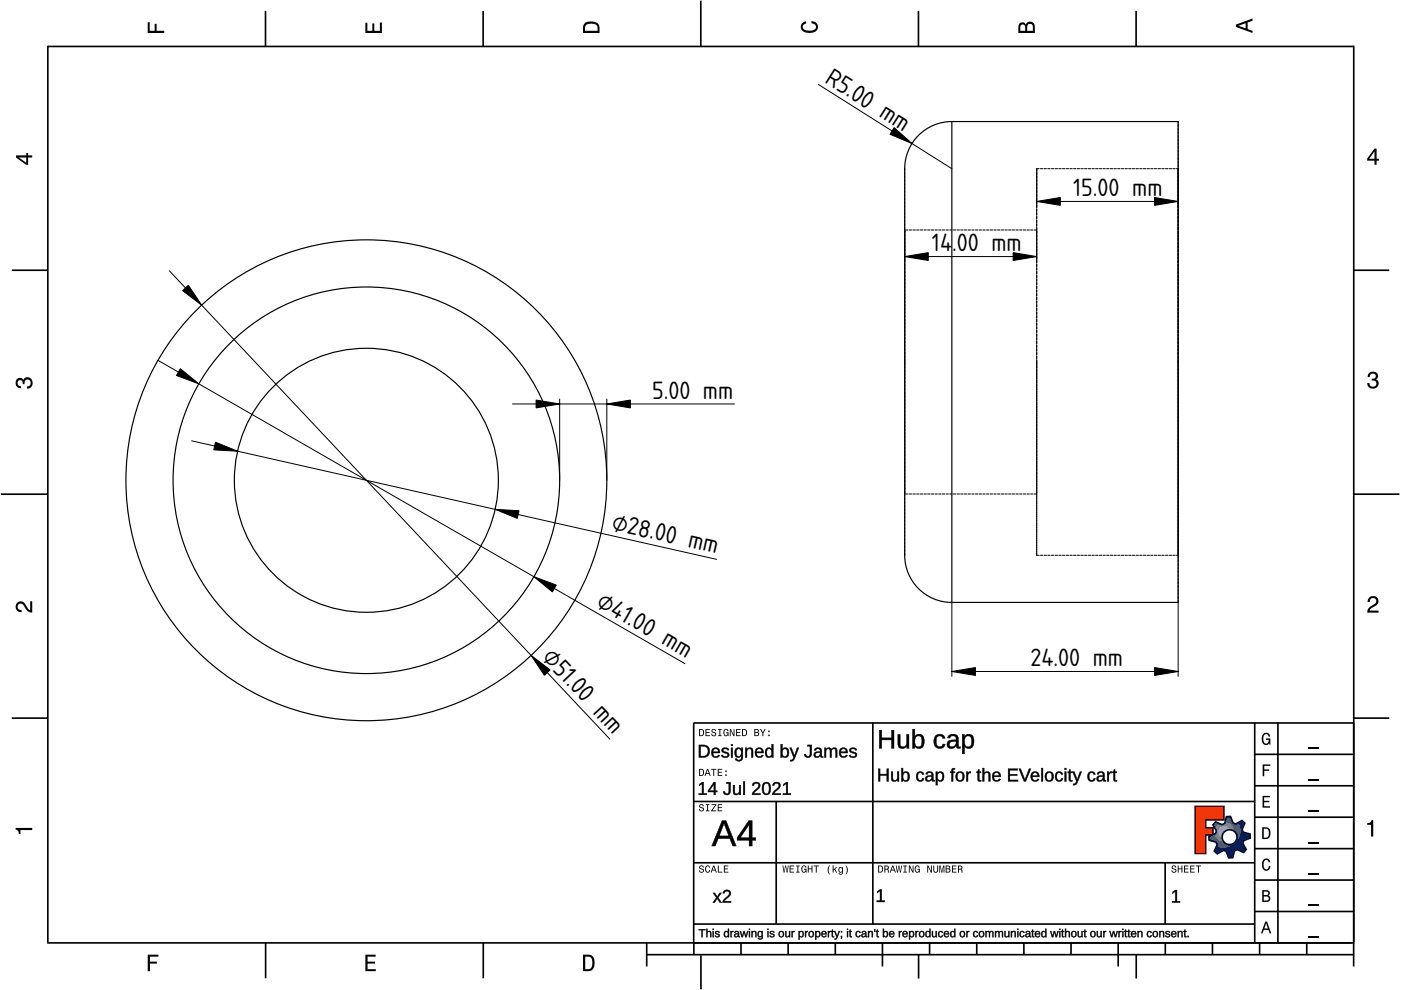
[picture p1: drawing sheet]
<svg xmlns="http://www.w3.org/2000/svg" width="297mm" height="210mm" viewBox="0 0 297 210" stroke-linecap="round" stroke-linejoin="round" font-family="sans-serif">
<defs><g id="words">
<g font-size="5">
<text x="174.7" y="17.4" transform="rotate(32 174.7 17.4)">R5.00 mm</text>
<text x="227.5" y="41.6">15.00 mm</text>
<text x="197.6" y="53.3">14</text>
<text x="201.9" y="53.3">.</text>
<text x="202.9" y="53.3">00 mm</text>
<text x="138.3" y="84.6">5.00 mm</text>
<text x="129.5" y="112.3" transform="rotate(13 129.5 112.3)">⌀28.00 mm</text>
<text x="126.2" y="128.4" transform="rotate(30 126.2 128.4)">⌀41.00 mm</text>
<text x="114.7" y="139.5" transform="rotate(47 114.7 139.5)">⌀51.0</text>
<text x="218.5" y="141.3">24.00 mm</text>
<text x="125.6" y="151.1" transform="rotate(47 125.6 151.1)">mm</text>
</g>
</g></defs>
<g fill="none" stroke="#000" stroke-width=".35">
<path d="M10.1 9.7v190.1M10.1 9.9h277M56.3 2.3v7.5M102.4 2.3v7.5M148.6 .1v9.8M194.7 2.3v7.5M240.9 2.3v7.5M287 9.7v195.2M2.5 57.3h7.5M287.1 57.3h7.4M.2 104.8h10M287 104.8h9.7"/>
<path d="M2.5 152.3h7.5M147 153.3h140.1M147.1 153.3v49.1M185.1 153.2v42.8M266 159.9h21M266 153.3v46.7M270.9 153.3v46.7M287.1 152.3h7.4M147 169.9h119M164.6 169.9v26M266 179.9h21M266 173.3h21"/>
<path d="M266 166.6h21M10 199.9h277.1M56.3 199.9v7.5M102.5 199.9v7.5M137.1 199.9v5M147 195.9h119M147 182.9h119M157.1 199.9v2.5M167.1 199.9v2.5M177.1 199.9v2.5M187.1 199.9v5M197.1 199.9v2.5"/>
<path d="M207.1 199.9v2.5M217.1 199.9v2.5M227.1 199.9v2.5M237.1 199.9v5M247 182.9v13M247.1 199.9v2.5M257.1 199.9v2.5M266 193.3h21M266 186.6h21M267.1 199.9v2.5M277.1 199.9v2.5M137.1 202.4h150"/>
<path d="M148.6 202.6v7.2M194.8 202.4v5.1M240.9 202.4v5.1"/>
</g>
<g fill="#000">
<path d="M31.3 4.7h.4v1.8h1.1v-1.4h.4v1.4h1.6v.5h-3.5z" fill-rule="evenodd"/>
<path d="M77.5 4.8h.4v1.7h1v-1.5h.5v1.5h1.1v-1.7h.5v2.2h-3.5z" fill-rule="evenodd"/>
<path d="M124.1 4.9a2.19 2.19 0 0 0-.5 2.1h3.5v-1.2a1.42 1.42 0 0 0-1.7-1.3zM124.3 5.2a2.14 2.14 0 0 1 2.3 .3l.1 1h-2.7l.1-1z" fill-rule="evenodd"/>
<path d="M170.1 4.9l.8-.4v.5a.7 .7 0 0 0-.7 .5 .7 .7 0 0 0 .3 .8 1.69 1.69 0 0 0 2.5-.6 .9 .9 0 0 0-.9-.8v-.5a1.24 1.24 0 0 1 1.3 1.1 1.24 1.24 0 0 1-1 1.4 2.22 2.22 0 0 1-2.5-.7l-.1-.5z" fill-rule="evenodd"/>
<path d="M216.1 5l-.2 .8v1.2h3.5v-1.3a.98 .98 0 0 0-.7-1.1 .98 .98 0 0 0-1.2 .6 .84 .84 0 0 0-1.4-.2zM216.4 5.3a.54 .54 0 0 1 .7-.1 .54 .54 0 0 1 .3 .6v.7h-1.1zM217.9 5.2a.62 .62 0 0 1 .7-.1 .62 .62 0 0 1 .4 .6v.8h-1.2z" fill-rule="evenodd"/>
<path d="M262.1 5.2v.5l3.5 1.3v-.5l-1.1-.3v-1.4l1.1-.4v-.5zM262.6 5.5l1.5-.6v1.1z" fill-rule="evenodd"/>
<path d="M3.4 32.9v.5l2.1 1.5h.5v-1.5h.8v-.5h-.8v-.5h-.4v.5zM4 33.4h1.6v1.1z" fill-rule="evenodd"/>
<path d="M291.4 31.5l-1.5 2.1v.5h1.5v.8h.5v-.8h.5v-.4h-.5v-2.2zM291.4 32.1v1.6h-1.1z" fill-rule="evenodd"/>
<path d="M3.6 80.4a.86 .86 0 0 1 1.4 .1 1.06 1.06 0 0 1 1.2-.5 1.06 1.06 0 0 1 .7 1.2 1.1 1.1 0 0 1-1.2 1.2v-.4a.71 .71 0 0 0 .8-1 .71 .71 0 0 0-1.3-.1v.6h-.4a.61 .61 0 0 0-.3-.8 .61 .61 0 0 0-.8 .2 .61 .61 0 0 0 .2 .8l.6 .2v.4a1.15 1.15 0 0 1-1.2-.6 1.15 1.15 0 0 1 .3-1.3z" fill-rule="evenodd"/>
<path d="M290.3 79.1a1.08 1.08 0 0 1 1.3-.2 1.08 1.08 0 0 1 .5 1.3l-.4 .2a1.06 1.06 0 0 1 .6 1.3 1.06 1.06 0 0 1-1.2 .7 1.1 1.1 0 0 1-1.2-1.2h.4a.71 .71 0 0 0 1 .8 .71 .71 0 0 0 .1-1.3h-.6v-.4a.61 .61 0 0 0 .8-.3 .61 .61 0 0 0-.2-.8 .61 .61 0 0 0-.8 .2l-.2 .5h-.4z" fill-rule="evenodd"/>
<path d="M3.6 127.8a1.22 1.22 0 0 1 2 .7l.4 .6 .4 .3v-1.9h.4v2.4a1.8 1.8 0 0 1-1.7-1.4 .71 .71 0 0 0-.9-.5 .71 .71 0 0 0-.5 .8 .71 .71 0 0 0 .9 .6v.4a1.18 1.18 0 0 1-1.2-.6 1.18 1.18 0 0 1 .2-1.4z" fill-rule="evenodd"/>
<path d="M290.3 126.7a1.18 1.18 0 0 1 1.9 .3 1.18 1.18 0 0 1-1 1.7l-.5 .3-.3 .5h1.9v.4h-2.4a1.8 1.8 0 0 1 1.4-1.7 .71 .71 0 0 0 .5-.9 .71 .71 0 0 0-.9-.5 .71 .71 0 0 0-.5 .8h-.4z" fill-rule="evenodd"/>
<path d="M148.2 154.6v1.5h.5a.77 .77 0 0 0 .6-.8 .77 .77 0 0 0-.6-.7zM148.4 154.8a.58 .58 0 0 1 .7 .5 .58 .58 0 0 1-.7 .6zM149.6 154.6v1.5h.9v-.2h-.7v-.5h.6v-.2h-.6v-.4h.7v-.2zM151 154.7a.53 .53 0 0 0 0 .6 .53 .53 0 0 0 .6 .2 .32 .32 0 0 1-.3 .5 .32 .32 0 0 1-.3-.4h-.2a.5 .5 0 0 0 .7 .5 .5 .5 0 0 0 .1-.8l-.4-.1a.28 .28 0 0 1-.1-.4 .28 .28 0 0 1 .4-.1 .28 .28 0 0 1 .1 .3h.2a.51 .51 0 0 0-.3-.4 .51 .51 0 0 0-.5 .1zM152.3 154.6v.2h.2v1.1h-.2v.2h.7v-.2h-.3v-1.1h.3v-.2zM153.5 154.7a.81 .81 0 0 0 .5 1.4l.3-.2 .2 .2v-.8h-.6v.1h.4l-.2 .5a.6 .6 0 0 1-.5-.6 .6 .6 0 0 1 .4-.6l.2 .3h.2l-.1-.3a.53 .53 0 0 0-.8 0zM154.7 154.6v1.5h.2v-1.3l.6 1.3h.2v-1.5h-.2v1.2l-.5-1.2zM156.1 154.6v1.5h.9v-.2h-.7v-.5h.6v-.2h-.6v-.4h.7v-.2zM157.3 154.6v1.5h.5a.77 .77 0 0 0 .6-.8 .77 .77 0 0 0-.6-.7zM157.5 154.8a.58 .58 0 0 1 .7 .5 .58 .58 0 0 1-.7 .6zM159.9 154.6v1.5h.6a.42 .42 0 0 0 .5-.3 .42 .42 0 0 0-.3-.5l.2-.2-.1-.4zM160.1 154.8h.3a.23 .23 0 0 1 .3 .2 .23 .23 0 0 1-.3 .2h-.3zM160.1 155.4h.4a.26 .26 0 0 1 .3 .2 .26 .26 0 0 1-.3 .3h-.4zM161.1 154.6l.5 .9v.6h.2v-.6l.5-.9h-.2l-.4 .7-.3-.7zM162.9 155.8v.3h.3v-.3zM162.9 154.9v.3h.3v-.3z" fill-rule="evenodd"/>
<path d="M267.8 155.7a.85 .85 0 0 1 .9-.3 .85 .85 0 0 1 .6 .8h-.3l-.1-.3a.49 .49 0 0 0-.4-.3 .49 .49 0 0 0-.5 .3 1.2 1.2 0 0 0 .4 1.8 .66 .66 0 0 0 .6-.8h-.6v-.3h.9v1.3h-.1l-.1-.3-.3 .3a.85 .85 0 0 1-1.2-.7v-1.1z" fill-rule="evenodd"/>
<path d="M3.3 175.5h3.5v.5h-2.5v.8h-.3a.77 .77 0 0 0-.7-.9z" fill-rule="evenodd"/>
<path d="M148.4 170.6a.53 .53 0 0 0 0 .6 .53 .53 0 0 0 .6 .2 .32 .32 0 0 1-.3 .5 .32 .32 0 0 1-.3-.4h-.2a.5 .5 0 0 0 .7 .6 .5 .5 0 0 0 .1-.9l-.4-.1a.28 .28 0 0 1-.1-.4 .28 .28 0 0 1 .4-.1 .28 .28 0 0 1 .1 .4h.2a.51 .51 0 0 0-.3-.5 .51 .51 0 0 0-.5 .1zM149.7 170.5v.2h.2v1.1h-.2v.2h.7v-.2h-.3v-1.1h.3v-.2zM150.8 170.5v.2h.8l-.8 1.3h1.1v-.2h-.9l.9-1.3zM152.2 170.5v1.5h.9v-.2h-.7v-.5h.6v-.2h-.6v-.4h.7v-.2z" fill-rule="evenodd"/>
<path d="M148.2 163v1.5h.5a.77 .77 0 0 0 .6-.7 .77 .77 0 0 0-.6-.8zM148.4 163.2a.57 .57 0 0 1 .7 .6 .57 .57 0 0 1-.7 .5zM149.9 163l-.5 1.5h.2l.1-.4h.6l.2 .4h.2l-.6-1.5zM150 163.2l.3 .7h-.5zM150.8 163v.2h.4v1.3h.2v-1.3h.5v-.2zM152.2 163v1.5h.9v-.2h-.7v-.5h.6v-.2h-.6v-.4h.7v-.2zM153.8 164.2v.3h.3v-.3zM153.8 163.4v.3h.3v-.3z" fill-rule="evenodd"/>
<path d="M253.4 171h6.1v2.8h-3.9v1.7h1.6v1.5h-1.6v4h-2.2z" fill-rule="evenodd"/>
<path d="M257.7 174.3l-.5 .6 .7 1.3-.2 .6-1.4 .5v.9l1.5 .4 .3 .5-.7 1.4 .7 .5 1.3-.7 .6 .2 .5 1.4 .9-.1 .3-1.4 .6-.3 1.4 .6 .5-.6-.7-1.3 .2-.6 1.4-.5-.1-.9-1.4-.4-.3-.5 .6-1.4-.6-.6-1.3 .8-.6-.2-.5-1.4h-.9l-.4 1.5-.5 .2zM259.1 177.5a1.6 1.6 0 0 1 3.2 0 1.6 1.6 0 0 1-3.2 0z" fill-rule="evenodd"/>
<path d="M267.7 168.7h1.5v.3h-1.2v.8h1.1v.3h-1.1v.8h1.3v.3h-1.6z" fill-rule="evenodd"/>
<path d="M267.7 162.1h1.6v.3h-1.3v.7h1.1v.3h-1.1v1.2h-.3z" fill-rule="evenodd"/>
<path d="M267.6 175.4v2.5h.8a1.37 1.37 0 0 0 .7-2.2 1.56 1.56 0 0 0-1.5-.3zM267.9 175.7a.98 .98 0 0 1 1.2 .7 .98 .98 0 0 1-.7 1.2h-.5z" fill-rule="evenodd"/>
<path d="M289.9 174.5a.77 .77 0 0 0 .9-.6h.4v3.5h-.5v-2.5h-.8z" fill-rule="evenodd"/>
<path d="M148.4 183.6a.53 .53 0 0 0 0 .6 .53 .53 0 0 0 .6 .2 .32 .32 0 0 1-.3 .5 .32 .32 0 0 1-.3-.4h-.2a.5 .5 0 0 0 .7 .6 .5 .5 0 0 0 .1-.9l-.4-.1a.28 .28 0 0 1-.1-.4 .28 .28 0 0 1 .4-.1 .28 .28 0 0 1 .1 .4h.2a.51 .51 0 0 0-.3-.5 .51 .51 0 0 0-.5 .1zM149.6 183.7l-.1 .2a.67 .67 0 0 0 .1 .9 .67 .67 0 0 0 .8 .1l.2-.4h-.2l-.2 .3a.6 .6 0 0 1-.5-.5 .6 .6 0 0 1 .4-.6l.3 .3h.2l-.2-.4a.5 .5 0 0 0-.8 .1zM151.2 183.5l-.5 1.5h.2l.1-.4h.6l.2 .4h.2l-.6-1.5zM151.3 183.7l.3 .7h-.5zM152.2 183.5v1.5h1v-.2h-.8v-1.3zM153.5 183.5v1.5h.9v-.2h-.7v-.5h.6v-.2h-.6v-.4h.7v-.2z" fill-rule="evenodd"/>
<path d="M165.9 183.5l.3 1.5h.1l.3-1.3 .2 1.3h.2l.2-1.5h-.1l-.2 1.3-.2-1.3h-.2l-.2 1.3-.2-1.3zM167.4 183.5v1.5h1v-.2h-.8v-.5h.7v-.2h-.7v-.4h.7v-.2zM168.8 183.5v.2h.3v1.1h-.3v.2h.7v-.2h-.2v-1.1h.2v-.2zM170.1 183.7a.82 .82 0 0 0 .5 1.3l.3-.2 .1 .2v-.8h-.5v.2h.3l-.2 .4a.6 .6 0 0 1-.5-.5 .6 .6 0 0 1 .5-.6l.2 .3h.2l-.2-.4a.53 .53 0 0 0-.7 .1zM171.3 183.5v1.5h.2v-.7h.6v.7h.2v-1.5h-.2v.6h-.6v-.6zM172.5 183.5v.2h.5v1.3h.2v-1.3h.4v-.2zM175.8 183.5a1.35 1.35 0 0 0 .2 1.9 1.84 1.84 0 0 1 0-1.9zM176.5 183.5v1.5h.2v-.4l.2-.2 .4 .6h.2l-.4-.7 .4-.5h-.2l-.6 .6v-.9zM177.9 184a.59 .59 0 0 0-.2 .7 .59 .59 0 0 0 .7 .3l.1-.2a.31 .31 0 0 1-.1 .5 .31 .31 0 0 1-.4-.2h-.2a.47 .47 0 0 0 .5 .4 .47 .47 0 0 0 .4-.5v-1.2h-.2v.2l-.3-.2zM178 184.1l.1-.1a.42 .42 0 0 1 .4 .4 .42 .42 0 0 1-.4 .5l-.1-.3zM179.3 183.5a1.85 1.85 0 0 1 0 1.9 1.22 1.22 0 0 0 0-1.9z" fill-rule="evenodd"/>
<path d="M186.2 183.5v1.5h.5a.77 .77 0 0 0 .6-.7 .77 .77 0 0 0-.6-.8zM186.4 183.7a.58 .58 0 0 1 .6 .6 .58 .58 0 0 1-.6 .5zM187.5 183.5v1.5h.2v-.6a.45 .45 0 0 1 .5 .1 .45 .45 0 0 1 .1 .5h.2l-.2-.7a.42 .42 0 0 0 .1-.5 .42 .42 0 0 0-.4-.3zM187.7 183.7h.2a.26 .26 0 0 1 .4 .3 .26 .26 0 0 1-.4 .2h-.2zM189.2 183.5l-.6 1.5h.2l.2-.4h.6l.1 .4h.2l-.5-1.5zM189.3 183.7l.2 .7h-.4zM189.9 183.5l.3 1.5h.2l.2-1.3 .2 1.3h.2l.3-1.5h-.2l-.2 1.3-.2-1.3h-.2l-.2 1.3-.2-1.3zM191.5 183.5v.2h.3v1.1h-.3v.2h.8v-.2h-.3v-1.1h.3v-.2zM192.7 183.5v1.5h.2v-1.2l.5 1.2h.3v-1.5h-.2v1.2l-.6-1.2zM194.1 183.7a.81 .81 0 0 0 .5 1.3l.3-.2 .1 .2v-.8h-.5v.2h.3l-.2 .4a.6 .6 0 0 1-.5-.5 .6 .6 0 0 1 .5-.6l.2 .3h.2l-.2-.4a.53 .53 0 0 0-.7 .1zM196.6 183.5v1.5h.2v-1.2l.6 1.2h.2v-1.5h-.2v1.2l-.6-1.2zM197.9 183.5v.9a.52 .52 0 0 0 .5 .6 .52 .52 0 0 0 .5-.6v-.9h-.2v.9a.33 .33 0 0 1-.3 .5 .33 .33 0 0 1-.3-.5v-.9zM199.2 183.5v1.5h.1v-1.4l.3 1.4h.2l.3-1.4v1.4h.1v-1.5h-.2l-.3 1.3-.3-1.3zM200.5 183.5v1.5h.6a.42 .42 0 0 0 .4-.3 .42 .42 0 0 0-.2-.5l.2-.2-.1-.4zM200.7 183.7h.3a.23 .23 0 0 1 .3 .2 .23 .23 0 0 1-.3 .2h-.3zM200.7 184.3h.3a.26 .26 0 0 1 .3 .3 .26 .26 0 0 1-.3 .2h-.3zM201.8 183.5v1.5h1v-.2h-.8v-.5h.7v-.2h-.7v-.4h.8v-.2zM203.1 183.5v1.5h.2v-.6a.45 .45 0 0 1 .5 .1 .45 .45 0 0 1 .1 .5h.2l-.2-.7a.42 .42 0 0 0 .1-.5 .42 .42 0 0 0-.4-.3zM203.3 183.7h.3a.26 .26 0 0 1 .3 .3 .26 .26 0 0 1-.4 .2h-.2z" fill-rule="evenodd"/>
<path d="M248.5 183.6a.53 .53 0 0 0 0 .6 .53 .53 0 0 0 .6 .2 .32 .32 0 0 1-.2 .5 .32 .32 0 0 1-.3-.4h-.2a.5 .5 0 0 0 .6 .6 .5 .5 0 0 0 .2-.9l-.4-.1a.28 .28 0 0 1-.1-.4 .28 .28 0 0 1 .3-.1 .28 .28 0 0 1 .2 .4h.2a.51 .51 0 0 0-.3-.5 .51 .51 0 0 0-.6 .1zM249.7 183.5v1.5h.2v-.7h.6v.7h.2v-1.5h-.2v.6h-.6v-.6zM251 183.5v1.5h1v-.2h-.8v-.5h.7v-.2h-.7v-.4h.8v-.2zM252.3 183.5v1.5h1v-.2h-.8v-.5h.7v-.2h-.7v-.4h.8v-.2zM253.5 183.5v.2h.5v1.3h.2v-1.3h.5v-.2z" fill-rule="evenodd"/>
<path d="M268.3 195.4l-1 2.5h.4l.2-.7h1l.3 .7h.3l-.9-2.5zM268.4 195.8l.4 1.1h-.7z" fill-rule="evenodd"/>
<path d="M267.6 188.7v2.5h1a.7 .7 0 0 0 .7-.5 .7 .7 0 0 0-.4-.8 .61 .61 0 0 0 .3-.8 .61 .61 0 0 0-.7-.4zM267.9 189h.6a.38 .38 0 0 1 .4 .4 .38 .38 0 0 1-.5 .4h-.5zM267.9 190.1h.6a.44 .44 0 0 1 .5 .4 .44 .44 0 0 1-.5 .4h-.6z" fill-rule="evenodd"/>
<path d="M267.8 182.3a.85 .85 0 0 1 .9-.3 .85 .85 0 0 1 .6 .8h-.3l-.1-.2a.47 .47 0 0 0-.4-.3 .47 .47 0 0 0-.4 .3 1.21 1.21 0 0 0 .4 1.7 .64 .64 0 0 0 .5-.7h.4a.89 .89 0 0 1-.8 1 .89 .89 0 0 1-1-.7v-1.1z" fill-rule="evenodd"/>
<path d="M31.3 202.4h2.3v.4h-1.8v1.1h1.5v.4h-1.5v1.6h-.5z" fill-rule="evenodd"/>
<path d="M77.5 202.4h2.1v.4h-1.7v1.1h1.6v.4h-1.6v1.2h1.8v.4h-2.2z" fill-rule="evenodd"/>
<path d="M123.6 202.4v3.5h1.2a1.42 1.42 0 0 0 1.3-1.7 1.38 1.38 0 0 0-1.3-1.8zM124.1 202.8l1 .1a1.89 1.89 0 0 1 0 2.5l-1 .1z" fill-rule="evenodd"/>
</g>
<path d="M277.3 158.6h2.2M277.3 178.6h2.2M277.3 172h2.2M277.3 165.3h2.2M277.3 198.6h2.2M277.3 192h2.2M277.3 185.3h2.2" fill="none" stroke="#000" stroke-width=".25"/>
<g fill="#000">
<path d="M186 189l.6-.4h.3v2.3h.7v.3h-1.7v-.3h.7v-2l-.6 .4zM248.6 189.1l.6-.4h.3v2.4h.7v.3h-1.7v-.3h.7v-2.1l-.6 .5z"/>
<path d="M148.2 157.9h.9a1.33 1.33 0 0 1 1.4 1.3 1.33 1.33 0 0 1-1.3 1.4h-1zM148.5 158.2v2.1h.6a1.04 1.04 0 0 0 1-1.1 1.04 1.04 0 0 0-1-1zM151.1 158.8a.93 .93 0 0 1 1.1-.2 .93 .93 0 0 1 .4 1.1h-1.4a.59 .59 0 0 0 .3 .7 .59 .59 0 0 0 .8-.3l.3 .1a.98 .98 0 0 1-1.3 .3 .98 .98 0 0 1-.4-1.2zM151.3 158.9l-.1 .5h1.1a.55 .55 0 0 0-.3-.6 .55 .55 0 0 0-.7 .1zM153.2 158.7a.93 .93 0 0 1 1.4 .3l-.3 .1a.43 .43 0 0 0-.6-.4 .43 .43 0 0 0-.3 .6l.2 .1a.73 .73 0 0 1 .8 .2 .73 .73 0 0 1 .1 .8 .99 .99 0 0 1-1.6-.3h.3a.5 .5 0 0 0 .6 .3 .5 .5 0 0 0 .4-.5l-.1-.1a.9 .9 0 0 1-1.1-.9zM155 157.8h.3v.3h-.3zM155 158.6h.3v2h-.3zM156 158.8a.72 .72 0 0 1 1.2 .1v-.3h.3v1.9a.86 .86 0 0 1-.7 .9 .86 .86 0 0 1-.9-.5h.3l.1 .2a.56 .56 0 0 0 .8-.2l.1-.7a.77 .77 0 0 1-1 .3 .77 .77 0 0 1-.4-.9zM156.3 158.9a.95 .95 0 0 0 .3 1.5 .81 .81 0 0 0 .6-.9 .81 .81 0 0 0-.7-.7zM158 158.6h.3v.3a.69 .69 0 0 1 .8-.4 .69 .69 0 0 1 .6 .7v1.4h-.4v-1.3a.49 .49 0 0 0-.5-.5 .49 .49 0 0 0-.4 .6v1.2h-.4zM160.3 158.8a.93 .93 0 0 1 1.1-.2 .93 .93 0 0 1 .5 1.1h-1.5a.59 .59 0 0 0 .4 .7 .59 .59 0 0 0 .7-.3l.3 .1a.98 .98 0 0 1-1.3 .3 .98 .98 0 0 1-.4-1.2zM160.6 158.9l-.2 .5h1.1a.55 .55 0 0 0-.3-.6 .55 .55 0 0 0-.6 .1zM162.4 158.8a.73 .73 0 0 1 1.2 .1v-1.1h.3l.1 2.8h-.4v-.3a.78 .78 0 0 1-1 .3 .78 .78 0 0 1-.4-1zM162.8 158.9a.98 .98 0 0 0 .3 1.5 .86 .86 0 0 0 .5-.8 .86 .86 0 0 0-.5-.8zM165.5 157.8h.4v1.1a.78 .78 0 0 1 1-.3 .78 .78 0 0 1 .4 1 .83 .83 0 0 1-1 1l-.4-.3v.3h-.4zM166.1 158.9a.92 .92 0 0 0 .3 1.5 .91 .91 0 0 0 0-1.6zM167.4 158.6h.4l.6 1.6 .6-1.6h.4l-.8 2a.87 .87 0 0 1-1 .8v-.3h.3l.4-.5zM171.2 157.9h.9v1.9a.8 .8 0 0 1-.7 .8 .8 .8 0 0 1-.9-.7h.4a.44 .44 0 0 0 .4 .4 .44 .44 0 0 0 .4-.5v-1.6h-.5zM172.9 158.7a.81 .81 0 0 1 .8-.2 .81 .81 0 0 1 .5 .7v1l.3 .2v.2h-.4l-.2-.4a.69 .69 0 0 1-.9 .5 .69 .69 0 0 1-.4-.9 .69 .69 0 0 1 .8-.4h.5a.47 .47 0 0 0-.3-.6 .47 .47 0 0 0-.6 .3h-.4zM173 159.7a.42 .42 0 0 0 .1 .7 .42 .42 0 0 0 .6-.2l.2-.6zM174.8 158.6h.3v.3a.63 .63 0 0 1 .6-.4 .63 .63 0 0 1 .6 .4 .63 .63 0 0 1 .7-.4 .63 .63 0 0 1 .5 .7v1.4h-.3l-.1-1.5a.45 .45 0 0 0-.6-.3 .45 .45 0 0 0-.2 .6v1.2h-.3v-1.5a.45 .45 0 0 0-.6-.3 .45 .45 0 0 0-.3 .6v1.2h-.3zM178.1 158.8a.93 .93 0 0 1 1.2-.2 .93 .93 0 0 1 .4 1.1h-1.4a.59 .59 0 0 0 .3 .7 .59 .59 0 0 0 .8-.3l.3 .1a.98 .98 0 0 1-1.3 .3 .98 .98 0 0 1-.5-1.2zM178.4 158.9l-.1 .5h1.1a.55 .55 0 0 0-.3-.6 .55 .55 0 0 0-.7 .1zM180.3 158.7a.93 .93 0 0 1 1.4 .3l-.4 .1a.43 .43 0 0 0-.5-.4 .43 .43 0 0 0-.3 .6l.2 .1a.73 .73 0 0 1 .8 .2 .73 .73 0 0 1 .1 .8 .99 .99 0 0 1-1.6-.3h.3a.5 .5 0 0 0 .6 .3 .5 .5 0 0 0 .4-.5l-.1-.1a.9 .9 0 0 1-1.1-.9z"/>
<path d="M148.1 157.9h1a1.38 1.38 0 0 1 1.4 1.3 1.38 1.38 0 0 1-1.3 1.4h-1.1zM148.2 157.9v2.7h1a1.29 1.29 0 0 0 1.2-1.4 1.29 1.29 0 0 0-1.3-1.2zM148.5 158.2v2.1h.6a1 1 0 0 0 1-1.1 1 1 0 0 0-1-.9zM148.5 158.2a1.19 1.19 0 0 1 1.6 1.3 .96 .96 0 0 1-1 .9h-.6zM151 158.8a.95 .95 0 0 1 1.2-.2 .95 .95 0 0 1 .4 1.1h-1.4a.57 .57 0 0 0 .4 .6 .57 .57 0 0 0 .7-.3l.3 .1a.89 .89 0 0 1-.7 .6 .89 .89 0 0 1-.9-.3l-.2-.8zM151.1 158.8a1.03 1.03 0 0 0-.1 1.3 1.03 1.03 0 0 0 1.3 .4l.3-.3-.3-.1a.62 .62 0 0 1-.8 .3 .62 .62 0 0 1-.3-.8l1.4 .1a.89 .89 0 0 0-.4-1 .89 .89 0 0 0-1.1 .1zM151.4 159l-.2 .4h1.1l-.4-.6zM151.3 158.9a.57 .57 0 0 1 .7-.1 .57 .57 0 0 1 .3 .6h-1.2zM153.2 158.6a.91 .91 0 0 1 1.4 .5h-.3a.45 .45 0 0 0-.5-.3 .45 .45 0 0 0-.4 .4l.3 .1a.77 .77 0 0 1 .7 .3 .77 .77 0 0 1 .1 .8 1.02 1.02 0 0 1-1.6-.3l.3-.1a.54 .54 0 0 0 .5 .3 .54 .54 0 0 0 .5-.3l-.5-.3a.6 .6 0 0 1-.7-.4 .6 .6 0 0 1 .2-.7zM153.2 158.7a.64 .64 0 0 0 0 .8 .64 .64 0 0 0 .7 .2 .33 .33 0 0 1 .4 .3 .33 .33 0 0 1-.3 .4l-.6-.1-.2-.2h-.3a.91 .91 0 0 0 .9 .5 .91 .91 0 0 0 .8-.6 .63 .63 0 0 0-.7-.5v-.1a.42 .42 0 0 1-.5-.1 .42 .42 0 0 1-.1-.4l.5-.2 .3 .1 .2 .3 .3-.1a.91 .91 0 0 0-1.4-.3zM155 157.8h.4v.4h-.4zM155 157.8v.3h.3v-.3zM155 158.5h.4v2.1h-.4zM155 158.6v2h.3v-2zM155.9 158.8a.71 .71 0 0 1 1.3 .1v-.4h.4l-.1 .2a3.9 3.9 0 0 1-.2 2.5 .91 .91 0 0 1-1.5-.3l.4-.1a.48 .48 0 0 0 .4 .3 .48 .48 0 0 0 .5-.2l.1-.7a.78 .78 0 0 1-1.1 .4 .78 .78 0 0 1-.4-1zM156 158.8a1.28 1.28 0 0 0 .3 1.7h.6l.3-.3a.61 .61 0 0 1-.2 .9 .61 .61 0 0 1-.9-.2h-.2a.85 .85 0 0 0 .9 .4 .85 .85 0 0 0 .6-.8l.1-1.9h-.3v.4a.7 .7 0 0 0-1.2-.2zM156.3 159a.92 .92 0 0 0 .3 1.3 .81 .81 0 0 0 .5-.7 .81 .81 0 0 0-.5-.8zM156.3 158.8a.8 .8 0 0 1 .9 .4 .8 .8 0 0 1-.2 1 .57 .57 0 0 1-.7 .1 .57 .57 0 0 1-.2-.7zM158 158.5h.4v.4a.7 .7 0 0 1 .8-.4 .7 .7 0 0 1 .5 .7v1.4h-.4v-1.3a.45 .45 0 0 0-.5-.5 .45 .45 0 0 0-.4 .6v1.2h-.4zM158 158.6v2h.4l-.1-1.2a.53 .53 0 0 1 .5-.7 .53 .53 0 0 1 .6 .6l-.1 1.3h.4l-.1-1.4a.69 .69 0 0 0-.5-.6 .69 .69 0 0 0-.8 .4v-.4zM160.3 158.8a.95 .95 0 0 1 1.2-.2 .95 .95 0 0 1 .4 1.1h-1.4a.57 .57 0 0 0 .3 .6 .57 .57 0 0 0 .7-.3l.3 .1a.89 .89 0 0 1-.7 .6 .89 .89 0 0 1-.8-.3l-.3-.8zM160.3 158.8a1.03 1.03 0 0 0-.1 1.3 1.03 1.03 0 0 0 1.3 .4l.3-.3-.2-.1a.62 .62 0 0 1-.8 .3 .62 .62 0 0 1-.4-.8l1.4 .1a.89 .89 0 0 0-.4-1 .89 .89 0 0 0-1.1 .1zM160.6 159l-.2 .4h1.1l-.3-.6zM160.6 158.9a.57 .57 0 0 1 .7-.1 .57 .57 0 0 1 .2 .6h-1.1zM162.4 158.8a.71 .71 0 0 1 1.2 .1v-1.1h.4v2.8h-.4v-.3a.72 .72 0 0 1-.7 .4 .72 .72 0 0 1-.6-.5l-.1-.6zM162.4 158.8l-.1 .8a.77 .77 0 0 0 .4 .9 .77 .77 0 0 0 1-.3l-.1 .4h.4l-.1-2.8h-.3v1.1a.73 .73 0 0 0-1.2-.1zM162.7 159a.95 .95 0 0 0 .4 1.3 .82 .82 0 0 0 .5-.7 .82 .82 0 0 0-.5-.8zM162.8 158.8a.61 .61 0 0 1 .7 .1 .61 .61 0 0 1 .2 .7 .61 .61 0 0 1-.6 .8 .61 .61 0 0 1-.6-.8zM165.5 157.8h.4v1.1a.72 .72 0 0 1 .7-.4 .72 .72 0 0 1 .6 .5l.1 .2a.96 .96 0 0 1-.1 1.1 .96 .96 0 0 1-1.1 .3l-.2-.3v.3h-.4zM165.5 157.8v2.8h.4v-.4a.7 .7 0 0 0 .7 .4 .7 .7 0 0 0 .6-.6v-.4a.77 .77 0 0 0-.4-1 .77 .77 0 0 0-1 .3l.1-1.1zM166.1 158.9a.88 .88 0 0 0 .3 1.4 .87 .87 0 0 0 0-1.5zM166.1 158.8a.6 .6 0 0 1 .7 .1 .6 .6 0 0 1 .2 .7 .61 .61 0 0 1-.6 .8 .61 .61 0 0 1-.6-.8zM167.4 158.5h.4l.6 1.7 .6-1.7h.4l-.8 2.1a.82 .82 0 0 1-1.1 .8v-.3l.4-.1 .4-.4zM167.4 158.6l.9 2-.4 .5h-.3v.2a.79 .79 0 0 0 .9-.7l.9-2h-.4l-.6 1.8-.6-1.8zM171.2 157.9h.9v1.9a.82 .82 0 0 1-.7 .9 .82 .82 0 0 1-.9-.8l.4-.1a.4 .4 0 0 0 .4 .5 .4 .4 0 0 0 .4-.5v-1.6l-.5 .1zM171.2 157.9v.3h.6v1.6a.47 .47 0 0 1-.4 .6 .47 .47 0 0 1-.5-.5h-.4a.75 .75 0 0 0 .9 .7 .75 .75 0 0 0 .6-.8l.1-1.9zM172.8 158.6a.85 .85 0 0 1 .9-.1 .85 .85 0 0 1 .6 .7v1l.3 .2a.37 .37 0 0 1-.5 .3 .37 .37 0 0 1-.3-.5h.1a.73 .73 0 0 1-.9 .5 .73 .73 0 0 1-.5-.9 .73 .73 0 0 1 .9-.5l.4 .1a.44 .44 0 0 0-.3-.6 .44 .44 0 0 0-.5 .3h-.4zM172.9 158.7l-.3 .4h.3a.5 .5 0 0 1 .7-.4 .5 .5 0 0 1 .3 .7h-.5a.66 .66 0 0 0-.8 .5 .66 .66 0 0 0 .5 .8 .66 .66 0 0 0 .8-.5l.2 .4h.4v-.2h-.2l-.1-.2v-1a.77 .77 0 0 0-.5-.6 .77 .77 0 0 0-.8 .1zM173.1 159.7a.38 .38 0 0 0 0 .6 .38 .38 0 0 0 .6-.1l.2-.6zM173 159.7l.9-.2a.57 .57 0 0 1-.3 .8 .57 .57 0 0 1-.8-.3zM174.7 158.5h.4v.4a.63 .63 0 0 1 .6-.4 .63 .63 0 0 1 .6 .4 .65 .65 0 0 1 .8-.4 .65 .65 0 0 1 .4 .7v1.4h-.4v-1.5a.41 .41 0 0 0-.5-.2 .41 .41 0 0 0-.2 .5v1.2h-.5v-1.5a.41 .41 0 0 0-.5-.2 .41 .41 0 0 0-.2 .5v1.2h-.5zM174.8 158.6v2h.3v-1.2a.49 .49 0 0 1 .4-.6 .49 .49 0 0 1 .5 .5v1.3h.3v-1.2a.49 .49 0 0 1 .4-.6 .49 .49 0 0 1 .5 .5v1.3h.3l-.1-1.4a.63 .63 0 0 0-.4-.6 .63 .63 0 0 0-.8 .4 .64 .64 0 0 0-.5-.4 .64 .64 0 0 0-.6 .4v-.4zM178.1 158.8a.95 .95 0 0 1 1.2-.2 .95 .95 0 0 1 .4 1.1h-1.4a.57 .57 0 0 0 .4 .6 .57 .57 0 0 0 .7-.3l.3 .1a.89 .89 0 0 1-.7 .6 .89 .89 0 0 1-.9-.3l-.2-.8zM178.2 158.8a1.03 1.03 0 0 0-.1 1.3 1.03 1.03 0 0 0 1.2 .4l.4-.3-.3-.1a.62 .62 0 0 1-.8 .3 .62 .62 0 0 1-.3-.8l1.4 .1a.89 .89 0 0 0-.4-1 .89 .89 0 0 0-1.1 .1zM178.5 159l-.2 .4h1.1l-.4-.6zM178.4 158.9a.57 .57 0 0 1 .7-.1 .57 .57 0 0 1 .3 .6h-1.2zM180.3 158.6a.91 .91 0 0 1 1.4 .5h-.3a.45 .45 0 0 0-.5-.3 .45 .45 0 0 0-.4 .4l.2 .1a.77 .77 0 0 1 .8 .3 .77 .77 0 0 1 .1 .8 1.02 1.02 0 0 1-1.7-.3l.4-.1a.54 .54 0 0 0 .5 .3 .54 .54 0 0 0 .5-.3l-.5-.3a.6 .6 0 0 1-.7-.4 .6 .6 0 0 1 .2-.7zM180.3 158.7a.64 .64 0 0 0 0 .8 .64 .64 0 0 0 .7 .2 .33 .33 0 0 1 .4 .3 .33 .33 0 0 1-.3 .4l-.6-.1-.2-.2h-.3a.91 .91 0 0 0 .9 .5 .91 .91 0 0 0 .7-.6 .63 .63 0 0 0-.6-.5v-.1a.42 .42 0 0 1-.5-.1 .42 .42 0 0 1-.1-.4l.5-.2 .3 .1 .1 .3 .4-.1a.91 .91 0 0 0-1.4-.3z"/>
<path d="M186.4 154.8h.6v1.6h2v-1.6h.6v3.9h-.6v-1.8h-2.1l.1 1.8h-.6zM186.4 154.8v3.9h.5v-1.9h2.2l-.1 1.9h.5v-3.9h-.5l.1 1.7h-2.2v-1.7zM190.3 155.7h.6v1.9a.66 .66 0 0 0 .7 .7 .66 .66 0 0 0 .6-.9v-1.7h.6v3h-.6v-.5a1 1 0 0 1-1.1 .5 1 1 0 0 1-.8-1zM190.4 155.7v2a.97 .97 0 0 0 .7 .9 .97 .97 0 0 0 1.1-.5l.1 .6h.4v-3h-.5l.1 1.7a.75 .75 0 0 1-.7 1 .75 .75 0 0 1-.8-.8l.1-1.9zM193.4 154.6h.6v1.6a1.03 1.03 0 0 1 1.7-.2 2.18 2.18 0 0 1-.4 2.7 .95 .95 0 0 1-1.3-.5v.5h-.6zM193.5 154.6v4.1h.4l.1-.5a1 1 0 0 0 1.1 .5 1 1 0 0 0 .8-1v-.5a1.12 1.12 0 0 0-.6-1.4 1.12 1.12 0 0 0-1.4 .4l.1-1.6zM194.3 156.2a1.54 1.54 0 0 0 .2 2.1h.5a1.55 1.55 0 0 0 0-2.2zM194.3 156.1a.84 .84 0 0 1 1 .1 .84 .84 0 0 1 .2 1 .84 .84 0 0 1-.3 1 .84 .84 0 0 1-1.1-.1l-.2-1.3zM198.3 156a1.24 1.24 0 0 1 1.2-.4 1.24 1.24 0 0 1 .9 1h-.5a.66 .66 0 0 0-.8-.5 .66 .66 0 0 0-.5 .7l-.1 .4a.77 .77 0 0 0 .2 .9 .77 .77 0 0 0 1 0l.2-.4h.5a1.15 1.15 0 0 1-.7 1 1.15 1.15 0 0 1-1.2-.2 2.01 2.01 0 0 1-.2-2.5zM198.3 156.1a1.56 1.56 0 0 0 1 2.6l.5-.1 .4-.4 .2-.4-.5-.1a.72 .72 0 0 1-.8 .7 .72 .72 0 0 1-.6-.9v-.3a.81 .81 0 0 1 .3-1.1 .81 .81 0 0 1 1.1 .3v.2l.5-.1a1.18 1.18 0 0 0-2.1-.4zM201.1 155.9a1.26 1.26 0 0 1 2.1 .7l.1 1.5 .1 .2h.3v.3a.6 .6 0 0 1-.7 .1 .6 .6 0 0 1-.3-.6 1.03 1.03 0 0 1-1.3 .7 1.03 1.03 0 0 1-.7-1.3 1.03 1.03 0 0 1 1.3-.7l.7 .1a.64 .64 0 0 0-.5-.8 .64 .64 0 0 0-.8 .4h-.5zM201.3 155.9l-.4 .6h.5a.62 .62 0 0 1 .4-.6 .62 .62 0 0 1 .7 .2l.2 .2 .1 .6h-.8a.94 .94 0 0 0-1.1 .5 .94 .94 0 0 0 .4 1.2 .94 .94 0 0 0 1.2-.3l.3-.3a.55 .55 0 0 0 .2 .6 .55 .55 0 0 0 .6 0v-.3l-.3 .1-.1-.3v-1.5a1.12 1.12 0 0 0-.7-.9 1.12 1.12 0 0 0-1.2 .2zM201.5 157.4a.57 .57 0 0 0 .1 .9 .57 .57 0 0 0 .9-.3l.2-.8zM201.5 157.3l1.2-.1a.85 .85 0 0 1-.4 1 .85 .85 0 0 1-1.1-.2zM203.9 155.7h.6v.5a1.02 1.02 0 0 1 1.8-.2 2.18 2.18 0 0 1-.5 2.7 .94 .94 0 0 1-1.3-.5v1.7h-.5zM204 155.7v4.1h.5v-1.6a1.03 1.03 0 0 0 1.1 .5 1.03 1.03 0 0 0 .8-1l.1-.5a1.12 1.12 0 0 0-.6-1.4 1.12 1.12 0 0 0-1.4 .4v-.5zM204.8 156.3a1.6 1.6 0 0 0 .3 2h.4a1.55 1.55 0 0 0 0-2.2zM204.7 156.2a.83 .83 0 0 1 1.1-.1 .83 .83 0 0 1 .2 1.1 .84 .84 0 0 1-.3 1 .84 .84 0 0 1-1-.1 2.05 2.05 0 0 1 0-1.9z"/>
<path d="M186.4 154.8h.5v1.6h2.1v-1.6h.5v3.9h-.5v-1.8h-2.1v1.8h-.5zM190.4 155.7h.5v1.9a.71 .71 0 0 0 .7 .8 .71 .71 0 0 0 .6-1v-1.7h.5v3h-.4l-.1-.5a.99 .99 0 0 1-1.1 .5 .99 .99 0 0 1-.7-1zM193.5 154.6h.5v1.6a1.13 1.13 0 0 1 1.4-.4 1.13 1.13 0 0 1 .6 1.4 1.15 1.15 0 0 1-.5 1.3 1.15 1.15 0 0 1-1.4-.1l-.1-.2-.1 .5h-.4zM194.3 156.2a1.57 1.57 0 0 0 .2 2.1h.5a1.58 1.58 0 0 0 0-2.2zM198.3 156a1.2 1.2 0 0 1 2.1 .5l-.5 .1a.69 .69 0 0 0-.8-.6 .69 .69 0 0 0-.6 .8v.4a.79 .79 0 0 0 .3 1 .79 .79 0 0 0 1-.1l.1-.4 .5 .1a1.24 1.24 0 0 1-1.5 .9 1.24 1.24 0 0 1-.9-1.5zM201.3 155.9a1.17 1.17 0 0 1 1.2-.3 1.17 1.17 0 0 1 .7 1v1.5l.1 .2h.3v.3a.59 .59 0 0 1-.6 .1 .59 .59 0 0 1-.3-.6 1 1 0 0 1-1.2 .6 1 1 0 0 1-.7-1.1l.4-.6 1.5-.1a.67 .67 0 0 0-.5-.9 .67 .67 0 0 0-.8 .5h-.5zM201.5 157.4a.61 .61 0 0 0 .1 .9 .61 .61 0 0 0 .9-.3l.2-.8zM204 155.7h.5v.5a1.12 1.12 0 0 1 1.4-.4 1.12 1.12 0 0 1 .6 1.4 1.15 1.15 0 0 1-.4 1.3 1.15 1.15 0 0 1-1.4-.1l-.2-.2v1.6h-.5zM204.7 156.3a1.63 1.63 0 0 0 .3 2h.5a1.57 1.57 0 0 0 0-2.2h-.4z"/>
<path d="M148.2 166.3l.7-.5h.3v2.4h.7v.4h-1.8v-.4h.7l.1-2-.7 .5zM148.2 166.3l.1 .3 .6-.5v2.2l-.7-.1v.3h1.6v-.3l-.7 .1 .1-2.4h-.3zM151.3 165.8h.4v1.8h.4v.4l-.4-.1v.7h-.4l.1-.7-1.3 .1v-.4zM151.3 165.9l-1.2 1.8v.2h1.3v.6h.3l-.1-.6h.5v-.3l-.5 .1 .1-1.8zM151.3 166.2l-.8 1.5 .9-.1zM151.3 166.2l.1 1.5h-1.1zM154 165.8h.9v1.9a.82 .82 0 0 1-.7 .9 .82 .82 0 0 1-.9-.8l.4-.1a.4 .4 0 0 0 .4 .5 .4 .4 0 0 0 .4-.5v-1.5h-.5zM154 165.9v.3l.6-.1v1.6a.47 .47 0 0 1-.4 .6 .47 .47 0 0 1-.5-.5l-.4 .1a.75 .75 0 0 0 .9 .6 .75 .75 0 0 0 .6-.8l.1-1.8zM155.4 166.4h.4v1.4a.45 .45 0 0 0 .5 .5 .45 .45 0 0 0 .4-.6v-1.3h.4v2.2h-.4v-.4a.7 .7 0 0 1-.8 .4 .7 .7 0 0 1-.5-.8zM155.4 166.5l.1 1.3a.69 .69 0 0 0 .5 .7 .69 .69 0 0 0 .8-.4l-.1 .4h.4v-2h-.4l.1 1.2a.53 .53 0 0 1-.5 .6 .53 .53 0 0 1-.6-.5l.1-1.3zM157.5 165.7h.5v2.9h-.5zM157.6 165.7v2.8h.3v-2.8zM159.7 166a.9 .9 0 0 1 1.4 .1 .9 .9 0 0 1-.5 1.4l-.8 .7h1.5v.4h-1.9l.2-.6 .5-.6a.75 .75 0 0 0 .4-1.2h-.5l-.1 .4h-.5zM159.8 166l-.3 .5h.3a.56 .56 0 0 1 .9-.3 .56 .56 0 0 1-.1 .9l-.9 .8-.2 .6h1.7v-.3l-1.4 .1 .5-.7a.97 .97 0 0 0 .5-1.7h-.7zM161.9 165.9a1.04 1.04 0 0 1 1.2 .1 1.04 1.04 0 0 1 .4 1.2 1.01 1.01 0 0 1-.5 1.2 1.01 1.01 0 0 1-1.2-.2 2.22 2.22 0 0 1 .1-2.3zM162 166a1.81 1.81 0 0 0 .2 2.5 1 1 0 0 0 1.2-1.3 .97 .97 0 0 0-.3-1.1 .97 .97 0 0 0-1.1-.1zM162.2 166.2a1.79 1.79 0 0 0 .1 2h.4a1.62 1.62 0 0 0 0-2zM162.1 166.2l.6-.1a1.65 1.65 0 0 1 0 2.2h-.4a1.69 1.69 0 0 1-.2-2.1zM164 166a.9 .9 0 0 1 1.4 .1 .9 .9 0 0 1-.5 1.4l-.8 .7h1.5v.4h-1.9l.2-.6 .5-.6a.75 .75 0 0 0 .4-1.2h-.5l-.1 .4h-.5zM164.1 166l-.3 .5h.3a.56 .56 0 0 1 .9-.3 .56 .56 0 0 1-.1 .9l-.9 .8-.2 .6h1.7v-.3l-1.4 .1 .5-.7a.97 .97 0 0 0 .5-1.7h-.7zM166 166.3l.7-.5h.4l-.1 2.4h.7v.4h-1.7v-.4h.7v-2l-.7 .5zM166.1 166.3v.3l.6-.5v2.2l-.7-.1v.3h1.7v-.3l-.7 .1v-2.4h-.3z"/>
<path d="M148.2 166.3l.7-.4h.3v2.3h.6v.3h-1.6v-.3h.6v-2l-.6 .4zM151.3 165.9h.4v1.7h.4v.3h-.4v.6h-.3v-.6h-1.3v-.2zM151.4 166.2l-1 1.4h1zM154 165.9h.9v1.8a.8 .8 0 0 1-.7 .9 .8 .8 0 0 1-.9-.7l.4-.1a.44 .44 0 0 0 .4 .5 .44 .44 0 0 0 .4-.6v-1.5h-.5zM155.4 166.5h.4v1.3a.49 .49 0 0 0 .5 .5 .49 .49 0 0 0 .4-.6v-1.2h.4v2h-.4v-.3a.69 .69 0 0 1-.8 .3 .69 .69 0 0 1-.5-.7zM157.6 165.7h.3v2.8h-.3zM159.7 166a.86 .86 0 0 1 1.4 .2 .86 .86 0 0 1-.5 1.2l-.8 .8h1.4v.3h-1.7a2.58 2.58 0 0 1 1.2-1.5 .52 .52 0 0 0-.1-.9 .52 .52 0 0 0-.8 .4h-.3zM162 166a1 1 0 0 1 1.1 .1 1 1 0 0 1 .3 1.1 .97 .97 0 0 1-.4 1.2 .97 .97 0 0 1-1.2-.2 2.18 2.18 0 0 1 .2-2.2zM162.2 166.2a1.8 1.8 0 0 0 .1 2h.4a1.64 1.64 0 0 0 0-2.1zM164 166a.86 .86 0 0 1 1.4 .2 .86 .86 0 0 1-.5 1.2l-.8 .8h1.4v.3h-1.7a2.58 2.58 0 0 1 1.2-1.5 .52 .52 0 0 0-.1-.9 .52 .52 0 0 0-.8 .4h-.3zM166.1 166.3l.6-.4h.3v2.3h.7v.3h-1.7v-.3h.7v-2l-.6 .4z"/>
<path d="M153.1 173.9h.9l2.2 5.5h-.9l-.6-1.6h-2.4l-.6 1.6h-.9zM153.1 174l-2.2 5.4h.8l.5-1.6h2.6l.5 1.6h.8l-2.2-5.4zM153.5 174.6l-1 2.6h2zM153.5 174.4l1.1 2.9h-2.2zM158.7 173.9h.8v3.7h.8v.6h-.8v1.2h-.7v-1.2h-2.6v-.6zM158.7 174l-2.4 3.6v.6l2.6-.1-.1 1.3h.7l-.1-1.3 .8 .1v-.6l-.8 .1 .1-3.7zM158.8 174.8l-.2 .4-1.6 2.4h1.8zM158.8 174.8l.1 2.9h-2.1z"/>
<path d="M153.1 174h.8l2.2 5.4h-.8l-.6-1.6h-2.4l-.6 1.6h-.8zM153.5 174.5l-1 2.7h2zM158.7 174h.8v3.6h.7v.6h-.7v1.2h-.7v-1.2h-2.5v-.6zM158.8 174.8l-1.9 2.8h1.9z"/>
<path d="M186.2 163h.4v1.1h1.4v-1.1h.4v2.7h-.4v-1.3h-1.4v1.3h-.4zM186.2 163v2.7h.4l-.1-1.3h1.6l-.1 1.3h.4v-2.7h-.4l.1 1.2h-1.6l.1-1.2zM188.9 163.6h.4v1.3a.45 .45 0 0 0 .5 .5 .45 .45 0 0 0 .4-.6v-1.2h.4l.1 2.1h-.5l.1-.4a.7 .7 0 0 1-.9 .4 .7 .7 0 0 1-.5-.7zM189 163.6v1.4a.69 .69 0 0 0 .5 .6 .69 .69 0 0 0 .8-.3v.4h.3v-2.1h-.4l.1 1.2a.53 .53 0 0 1-.5 .7 .53 .53 0 0 1-.5-.6v-1.3zM191.1 162.8h.4v1.1a.72 .72 0 0 1 .7-.4 .72 .72 0 0 1 .6 .5l.1 .3a.96 .96 0 0 1-.1 1.1 .96 .96 0 0 1-1.1 .3l-.2-.4v.4h-.4zM191.1 162.9v2.8h.3l.1-.4a.7 .7 0 0 0 .7 .4 .7 .7 0 0 0 .6-.6v-.5a.77 .77 0 0 0-.4-.9 .77 .77 0 0 0-1 .3l.1-1.1zM191.7 164a.88 .88 0 0 0 .3 1.4 .87 .87 0 0 0 0-1.5zM191.7 163.9a.6 .6 0 0 1 .7 0 .6 .6 0 0 1 .1 .7 .61 .61 0 0 1-.5 .9 .61 .61 0 0 1-.6-.8zM194.4 163.8a.86 .86 0 0 1 .9-.3 .86 .86 0 0 1 .7 .7l-.4 .1a.5 .5 0 0 0-.7-.4 .5 .5 0 0 0-.3 .7 .5 .5 0 0 0 .3 .8 .5 .5 0 0 0 .7-.4h.3a.83 .83 0 0 1-.7 .8 .83 .83 0 0 1-.9-.6l-.1-.9zM194.5 163.9a1.01 1.01 0 0 0-.2 1.2 1.01 1.01 0 0 0 1.2 .5l.4-.5-.3-.1a.5 .5 0 0 1-.6 .5 .5 .5 0 0 1-.4-.6 .67 .67 0 0 1 0-.8 .67 .67 0 0 1 .8-.2l.2 .3h.3a.82 .82 0 0 0-1.4-.3zM196.5 163.7a.85 .85 0 0 1 .9-.2 .85 .85 0 0 1 .5 .8v1l.3 .1a.37 .37 0 0 1-.4 .4 .37 .37 0 0 1-.3-.5 .73 .73 0 0 1-.9 .5 .73 .73 0 0 1-.5-1 .73 .73 0 0 1 1-.4h.4a.44 .44 0 0 0-.3-.5 .44 .44 0 0 0-.6 .3h-.4zM196.5 163.8l-.2 .3 .3 .1a.5 .5 0 0 1 .6-.4 .5 .5 0 0 1 .3 .7h-.4a.66 .66 0 0 0-.9 .4 .66 .66 0 0 0 .5 .8 .66 .66 0 0 0 .8-.5l.3 .4 .4 .1v-.3l-.3 .1-.1-.2v-1a.77 .77 0 0 0-.5-.7 .77 .77 0 0 0-.8 .2zM196.7 164.8a.38 .38 0 0 0 0 .6 .38 .38 0 0 0 .6-.2l.2-.5zM196.7 164.7l.8-.1a.57 .57 0 0 1-.3 .8 .57 .57 0 0 1-.7-.3zM198.4 163.6h.4v.3a.72 .72 0 0 1 .7-.4 .72 .72 0 0 1 .6 .5l.1 .3a.94 .94 0 0 1-.2 1.1 .94 .94 0 0 1-1.1 .2l-.1-.3v1.2h-.4zM198.4 163.6v2.9h.4v-1.2a.71 .71 0 0 0 .7 .4 .71 .71 0 0 0 .6-.6v-.5a.77 .77 0 0 0-.4-.9 .77 .77 0 0 0-1 .3v-.4zM199 164a1.06 1.06 0 0 0 .2 1.4 .74 .74 0 0 0 .5-1.2l-.2-.3zM199 163.9a.6 .6 0 0 1 .7 0 .6 .6 0 0 1 .1 .7 .61 .61 0 0 1-.5 .9 .61 .61 0 0 1-.6-.8zM201.8 163l.7-.1v.3h-.3l-.1 .4h.4v.3h-.4v1.8h-.4v-1.8h-.3v-.3h.3zM201.9 163l-.1 .7-.4-.1v.3l.4-.1-.1 1.9h.4l-.1-1.9 .5 .1v-.3l-.4 .1a.33 .33 0 0 1-.1-.5 .33 .33 0 0 1 .5-.1v-.2zM202.9 163.7a1.02 1.02 0 0 1 1.3 0 1.02 1.02 0 0 1 .3 1.3 1 1 0 0 1-1.4 .7 1 1 0 0 1-.5-1.5zM202.9 163.9a1.04 1.04 0 0 0-.2 1.2 1.04 1.04 0 0 0 1.1 .5 1.02 1.02 0 0 0 .6-1.2 1.02 1.02 0 0 0-1.2-.7zM203.3 164a.9 .9 0 0 0 .2 1.4 .82 .82 0 0 0 .6-.8 .82 .82 0 0 0-.6-.7zM203.2 163.9a.64 .64 0 0 1 .7 0 .64 .64 0 0 1 .2 .7 .64 .64 0 0 1-.6 .9 .64 .64 0 0 1-.6-.9zM204.8 163.6h.4v.4a.45 .45 0 0 1 .2-.4 .45 .45 0 0 1 .5 0v.4a.47 .47 0 0 0-.5 .1 .47 .47 0 0 0-.1 .5v1.1h-.5zM204.9 163.6v2.1h.3v-1.1a.51 .51 0 0 1 .1-.6 .51 .51 0 0 1 .5-.1v-.3a.52 .52 0 0 0-.6 .5v-.5zM207.3 163.1h.4l-.1 .5h.4v.3h-.4l.1 1.4h.4l-.1 .4h-.6l-.1-.2v-1.6h-.3v-.3h.3zM207.4 163.2l-.1 .5-.3-.1v.3l.3-.1 .1 1.7 .6 .1v-.2h-.3l-.1-.2v-1.4l.4 .1v-.3l-.4 .1v-.5zM208.3 162.8h.4l-.1 1.2a.7 .7 0 0 1 .9-.4 .7 .7 0 0 1 .5 .7v1.4h-.4v-1.3a.45 .45 0 0 0-.5-.5 .45 .45 0 0 0-.4 .6v1.2h-.4zM208.3 162.9v2.8h.4l-.1-1.2a.53 .53 0 0 1 .5-.7 .53 .53 0 0 1 .6 .6l-.1 1.3h.4l-.1-1.4a.69 .69 0 0 0-.5-.6 .69 .69 0 0 0-.8 .3l.1-1.1zM210.6 163.8a.95 .95 0 0 1 1.2-.2 .95 .95 0 0 1 .4 1.2l-1.4-.1a.57 .57 0 0 0 .3 .7 .57 .57 0 0 0 .7-.3l.3 .1a.89 .89 0 0 1-.7 .6 .89 .89 0 0 1-.8-.3l-.3-.9zM210.6 163.9a1.03 1.03 0 0 0-.1 1.3 1.03 1.03 0 0 0 1.3 .3l.3-.3-.2-.1a.62 .62 0 0 1-.8 .4 .62 .62 0 0 1-.4-.8h1.4a.89 .89 0 0 0-.4-1 .89 .89 0 0 0-1.1 .2zM210.9 164l-.2 .5h1.1l-.3-.6zM210.8 164a.57 .57 0 0 1 .8-.2 .57 .57 0 0 1 .2 .7h-1.1zM213.7 163h2.1v.3h-1.7v.9l1.6-.1v.4l-1.6-.1v1l1.8-.1v.4h-2.2zM213.7 163v2.7h2.1v-.3h-1.7v-1h1.6v-.2h-1.6v-.9h1.7v-.3zM216 163h.4l.9 2.3 .9-2.3h.4l-1.1 2.7h-.4zM216 163l1.1 2.7h.4l1.1-2.7h-.4l-.9 2.5-.9-2.5zM218.7 163.8a.95 .95 0 0 1 1.2-.2 .95 .95 0 0 1 .5 1.2l-1.5-.1a.57 .57 0 0 0 .4 .7 .57 .57 0 0 0 .7-.3l.3 .1a.89 .89 0 0 1-.7 .6 .89 .89 0 0 1-.9-.3l-.2-.9zM218.8 163.9a1.03 1.03 0 0 0-.1 1.3 1.03 1.03 0 0 0 1.3 .3l.3-.3-.3-.1a.62 .62 0 0 1-.8 .4 .62 .62 0 0 1-.3-.8h1.4a.89 .89 0 0 0-.4-1 .89 .89 0 0 0-1.1 .2zM219.1 164l-.2 .5h1.1l-.3-.6zM219 164a.57 .57 0 0 1 .7-.2 .57 .57 0 0 1 .3 .7h-1.1zM220.7 162.8h.5v2.9h-.5zM220.8 162.9v2.8h.3v-2.8zM221.8 163.7a1.02 1.02 0 0 1 1.3 0 1.02 1.02 0 0 1 .3 1.3 1 1 0 0 1-1.4 .7 1 1 0 0 1-.5-1.5zM221.8 163.9a1.04 1.04 0 0 0-.2 1.2 1.04 1.04 0 0 0 1.1 .5 1.02 1.02 0 0 0 .6-1.2 1.02 1.02 0 0 0-1.2-.7zM222.2 164a.9 .9 0 0 0 .2 1.4 .82 .82 0 0 0 .6-.8 .82 .82 0 0 0-.5-.7zM222.1 163.9a.64 .64 0 0 1 .8 0 .64 .64 0 0 1 .2 .7 .64 .64 0 0 1-.6 .9 .64 .64 0 0 1-.6-.9zM223.9 163.8a.86 .86 0 0 1 .9-.3 .86 .86 0 0 1 .6 .7l-.4 .1a.5 .5 0 0 0-.7-.4 .5 .5 0 0 0-.2 .7 .5 .5 0 0 0 .3 .8 .5 .5 0 0 0 .6-.4h.4a.83 .83 0 0 1-.7 .8 .83 .83 0 0 1-.9-.6l-.1-.9zM224 163.9a1.01 1.01 0 0 0-.2 1.2 1.01 1.01 0 0 0 1.1 .5l.5-.5-.4-.1a.5 .5 0 0 1-.6 .5 .5 .5 0 0 1-.4-.6 .67 .67 0 0 1 .1-.8 .67 .67 0 0 1 .8-.2l.1 .3h.4a.82 .82 0 0 0-1.4-.3zM225.7 162.8h.4v.4h-.4zM225.7 162.9v.3h.4v-.3zM225.7 163.6h.4v2.1h-.4zM225.7 163.6v2.1h.4v-2.1zM226.7 163.1h.3v.5h.4v.3h-.4v1.4h.4v.4h-.6l-.2-.2v-1.6h-.3v-.3h.3zM226.7 163.2v.5l-.3-.1v.3l.3-.1v1.7l.7 .1v-.2h-.3l-.2-.2v-1.4l.4 .1v-.3l-.4 .1 .1-.5zM227.3 163.6h.5l.6 1.7 .5-1.7h.5l-.8 2.1a.82 .82 0 0 1-1.1 .7v-.3h.4l.3-.4zM227.4 163.6l.9 2.1-.4 .5h-.4v.2a.79 .79 0 0 0 1-.8l.8-2h-.3l-.6 1.9-.6-1.9zM230.8 163.8a.86 .86 0 0 1 .9-.3 .86 .86 0 0 1 .6 .7l-.4 .1a.5 .5 0 0 0-.7-.4 .5 .5 0 0 0-.2 .7 .5 .5 0 0 0 .2 .8 .5 .5 0 0 0 .7-.4h.3a.83 .83 0 0 1-.7 .8 .83 .83 0 0 1-.9-.6v-.9zM230.8 163.9a1.01 1.01 0 0 0-.1 1.2 1.01 1.01 0 0 0 1.1 .5l.4-.5-.3-.1a.5 .5 0 0 1-.6 .5 .5 .5 0 0 1-.4-.6 .67 .67 0 0 1 .1-.8 .67 .67 0 0 1 .8-.2l.1 .3h.3a.82 .82 0 0 0-1.4-.3zM232.8 163.7a.85 .85 0 0 1 .9-.2 .85 .85 0 0 1 .5 .8v1l.3 .1a.37 .37 0 0 1-.4 .4 .37 .37 0 0 1-.3-.5 .73 .73 0 0 1-.9 .5 .73 .73 0 0 1-.4-1 .73 .73 0 0 1 .9-.4h.4a.44 .44 0 0 0-.3-.5 .44 .44 0 0 0-.6 .3h-.4zM232.9 163.8l-.3 .3 .3 .1a.5 .5 0 0 1 .6-.4 .5 .5 0 0 1 .3 .7h-.4a.66 .66 0 0 0-.8 .4 .66 .66 0 0 0 .5 .8 .66 .66 0 0 0 .7-.5l.3 .4 .4 .1v-.3l-.2 .1-.1-.2-.1-1a.77 .77 0 0 0-.4-.7 .77 .77 0 0 0-.8 .2zM233 164.8a.38 .38 0 0 0 .1 .6 .38 .38 0 0 0 .5-.2l.2-.5zM233 164.7l.8-.1a.57 .57 0 0 1-.2 .8 .57 .57 0 0 1-.8-.3zM234.7 163.6h.4v.4a.45 .45 0 0 1 .2-.4 .45 .45 0 0 1 .5 0v.4a.47 .47 0 0 0-.6 .1 .47 .47 0 0 0-.1 .5v1.1h-.4zM234.7 163.6l.1 2.1h.3v-1.1a.51 .51 0 0 1 .1-.6 .51 .51 0 0 1 .5-.1v-.3a.52 .52 0 0 0-.6 .5v-.5zM236.2 163.1h.3l-.1 .5h.4v.3h-.4l.1 1.4h.4l-.1 .4h-.6l-.1-.2v-1.6h-.3v-.3h.3zM236.2 163.2l-.1 .5-.3-.1v.3l.3-.1 .1 1.7 .6 .1v-.2h-.3l-.1-.2v-1.4l.4 .1v-.3l-.4 .1v-.5z"/>
<path d="M186.2 163h.4v1.1h1.4v-1.1h.4v2.7h-.4v-1.3h-1.4v1.3h-.4zM189 163.6h.3v1.3a.49 .49 0 0 0 .5 .5 .49 .49 0 0 0 .4-.6v-1.2h.4v2.1h-.3v-.4a.69 .69 0 0 1-.8 .4 .69 .69 0 0 1-.5-.7zM191.1 162.9h.4v1a.78 .78 0 0 1 1-.2 .78 .78 0 0 1 .3 .9 .83 .83 0 0 1-.9 1.1l-.4-.4-.1 .4h-.3zM191.7 163.9a.92 .92 0 0 0 .3 1.6 .91 .91 0 0 0 0-1.7zM194.5 163.9a.83 .83 0 0 1 1.4 .3h-.3a.52 .52 0 0 0-.8-.3 .52 .52 0 0 0-.2 .7 .53 .53 0 0 0 .3 .8 .53 .53 0 0 0 .7-.4l.3 .1a.86 .86 0 0 1-1 .6 .86 .86 0 0 1-.7-1.1zM196.5 163.7a.81 .81 0 0 1 .9-.1 .81 .81 0 0 1 .5 .7v1l.3 .1v.3h-.5l-.2-.4a.69 .69 0 0 1-.8 .5 .69 .69 0 0 1-.5-.9 .69 .69 0 0 1 .9-.5h.4a.47 .47 0 0 0-.3-.6 .47 .47 0 0 0-.6 .4l-.3-.1zM196.7 164.8a.42 .42 0 0 0 0 .6 .42 .42 0 0 0 .6-.1l.2-.6zM198.4 163.6h.3l.1 .3a.78 .78 0 0 1 1-.2 .78 .78 0 0 1 .4 .9 .83 .83 0 0 1-1.1 1.1l-.3-.4v1.2h-.4zM199 163.9a1.09 1.09 0 0 0 .1 1.5 .67 .67 0 0 0 .7-.3 .67 .67 0 0 0 0-.7l-.2-.5zM201.9 163l.6-.1v.2l-.4 .2v.3h.4v.3h-.4v1.8h-.4v-1.8h-.3v-.3h.3zM203 163.8a.98 .98 0 0 1 1.2 0 .98 .98 0 0 1 .2 1.2 .96 .96 0 0 1-1.3 .6 .96 .96 0 0 1-.4-1.3zM203.2 163.9a.94 .94 0 0 0 .3 1.6 .86 .86 0 0 0 .6-.9 .86 .86 0 0 0-.6-.8zM204.9 163.6h.3v.4l.2-.3 .4-.1v.3h-.3l-.2 .3-.1 1.5h-.3zM207.4 163.2h.2v.4h.4v.3h-.4v1.3l.1 .2h.3v.2l-.3 .1-.4-.2v-1.6h-.3v-.3h.3zM208.3 162.9h.4l-.1 1.1a.69 .69 0 0 1 .8-.4 .69 .69 0 0 1 .6 .7v1.4h-.4v-1.3a.49 .49 0 0 0-.5-.6 .49 .49 0 0 0-.4 .7v1.2h-.4zM210.6 163.9a.93 .93 0 0 1 1.1-.2 .93 .93 0 0 1 .5 1h-1.5a.59 .59 0 0 0 .4 .7 .59 .59 0 0 0 .7-.3l.3 .1a.98 .98 0 0 1-1.3 .4 .98 .98 0 0 1-.4-1.3zM210.9 164l-.2 .5h1.1a.55 .55 0 0 0-.3-.6 .55 .55 0 0 0-.6 .1zM213.7 163h2.1v.3h-1.7v.9h1.6v.2h-1.6v1h1.7v.3h-2.1zM216 163h.4l.9 2.3 .9-2.3h.4l-1.1 2.7h-.4zM218.8 163.9a.93 .93 0 0 1 1.1-.2 .93 .93 0 0 1 .5 1h-1.5a.59 .59 0 0 0 .4 .7 .59 .59 0 0 0 .7-.3l.3 .1a.98 .98 0 0 1-1.3 .4 .98 .98 0 0 1-.4-1.3zM219.1 164l-.2 .5h1.1a.55 .55 0 0 0-.3-.6 .55 .55 0 0 0-.6 .1zM220.8 162.9h.3v2.8h-.3zM221.9 163.8a.98 .98 0 0 1 1.2 0 .98 .98 0 0 1 .2 1.2 .96 .96 0 0 1-1.2 .6 .96 .96 0 0 1-.5-1.3zM222.1 163.9a.94 .94 0 0 0 .3 1.6 .86 .86 0 0 0 .6-.9 .86 .86 0 0 0-.5-.8zM223.9 163.9a.83 .83 0 0 1 1.5 .3h-.4a.52 .52 0 0 0-.7-.3 .52 .52 0 0 0-.2 .7 .53 .53 0 0 0 .2 .8 .53 .53 0 0 0 .7-.4l.4 .1a.86 .86 0 0 1-1.1 .6 .86 .86 0 0 1-.6-1.1zM225.7 162.9h.4v.3h-.4zM225.7 163.6h.4v2.1h-.4zM226.7 163.2h.3v.4h.3v.3h-.3v1.3l.1 .2h.3v.2l-.4 .1-.3-.2-.1-1.6h-.2v-.3h.2zM227.4 163.6h.4l.6 1.7 .6-1.7h.3l-.8 2.1a.87 .87 0 0 1-1 .7v-.2h.4l.3-.5zM230.8 163.9a.83 .83 0 0 1 1.4 .3h-.3a.52 .52 0 0 0-.7-.3 .52 .52 0 0 0-.3 .7 .53 .53 0 0 0 .3 .8 .53 .53 0 0 0 .7-.4l.3 .1a.86 .86 0 0 1-1 .6 .86 .86 0 0 1-.6-1.1zM232.8 163.7a.81 .81 0 0 1 .9-.1 .81 .81 0 0 1 .5 .7v1l.3 .1v.3h-.4l-.2-.4a.69 .69 0 0 1-.9 .5 .69 .69 0 0 1-.5-.9 .69 .69 0 0 1 .9-.5h.4a.47 .47 0 0 0-.3-.6 .47 .47 0 0 0-.5 .4l-.4-.1zM233 164.8a.42 .42 0 0 0 0 .6 .42 .42 0 0 0 .7-.1l.1-.6zM234.7 163.6h.4v.4l.2-.3 .4-.1v.3h-.4l-.2 .3v1.5h-.3zM236.2 163.2h.2v.4h.4v.3h-.4v1.3l.1 .2h.3v.2l-.3 .1-.4-.2v-1.6h-.3v-.3h.3z"/>
<path d="M148.2 197h1.3v.2h-.5v1.5h-.3v-1.5h-.5zM149.8 196.9h.2v.7a.43 .43 0 0 1 .5-.2 .43 .43 0 0 1 .3 .4v.9h-.2v-.8a.31 .31 0 0 0-.4-.4 .31 .31 0 0 0-.2 .4v.8h-.2zM151.1 196.9h.2v.2h-.2zM151.1 197.4h.2v1.3h-.2zM151.7 197.5l.6-.1 .3 .3h-.2a.27 .27 0 0 0-.3-.2 .27 .27 0 0 0-.2 .4l.5 .1a.35 .35 0 0 1 .2 .4 .35 .35 0 0 1-.3 .3l-.6-.1-.1-.2h.1a.31 .31 0 0 0 .4 .2 .31 .31 0 0 0 .3-.4h-.2a.43 .43 0 0 1-.5-.2 .43 .43 0 0 1 0-.5zM153.6 197.6l.3-.2 .4 .2v-.7h.3v1.8h-.2v-.2a.49 .49 0 0 1-.7 .2 .49 .49 0 0 1-.2-.6zM153.8 197.7l-.1 .6 .2 .2a.48 .48 0 0 0 .4-.4 .48 .48 0 0 0-.4-.5zM154.9 197.4h.2v.3l.1-.3h.3v.2h-.2l-.2 .2v.9h-.2zM155.8 197.5l.4-.1a.41 .41 0 0 1 .5 .4v.7l.2 .2h-.3l-.1-.3a.44 .44 0 0 1-.6 .4 .44 .44 0 0 1-.3-.6 .44 .44 0 0 1 .6-.3h.3a.29 .29 0 0 0-.2-.4 .29 .29 0 0 0-.4 .3l-.2-.1zM155.9 198.3a.31 .31 0 0 0 .6 0 .31 .31 0 0 0-.6 0zM156.9 197.4h.2l.3 1.1 .2-1.1h.3l.3 1.1 .2-1.1h.2l-.3 1.3h-.3l-.2-1.1-.3 1.1h-.3zM158.8 196.9h.2v.2h-.2zM158.8 197.4h.2v1.3h-.2zM159.3 197.4h.2v.2a.43 .43 0 0 1 .5-.2 .43 .43 0 0 1 .4 .4v.9h-.2v-.8a.31 .31 0 0 0-.4-.4 .31 .31 0 0 0-.2 .5v.7h-.3zM160.7 197.6l.4-.2 .4 .2v-.2l.2 .1a1.85 1.85 0 0 1-.2 1.6l-.5 .1-.3-.3 .5 .1a.4 .4 0 0 0 .3-.5 .53 .53 0 0 1-.7 .1 .53 .53 0 0 1-.2-.8zM160.9 197.7v.6a.37 .37 0 0 0 .5 .2 .37 .37 0 0 0 .1-.6l-.2-.3zM162.7 196.9h.2v.2h-.2zM162.7 197.4h.2v1.3h-.2zM163.3 197.5l.6-.1 .3 .3h-.2a.27 .27 0 0 0-.3-.2 .27 .27 0 0 0-.2 .4l.5 .1a.35 .35 0 0 1 .2 .4 .35 .35 0 0 1-.3 .3l-.6-.1-.1-.2h.1a.31 .31 0 0 0 .4 .2 .31 .31 0 0 0 .3-.4h-.2a.43 .43 0 0 1-.5-.2 .43 .43 0 0 1 0-.5zM165.2 197.6a.62 .62 0 0 1 .9 0 .62 .62 0 0 1-.1 .9 .62 .62 0 0 1-.9-.1zM165.4 197.7l-.1 .6 .2 .2a.48 .48 0 0 0 .5-.4 .48 .48 0 0 0-.5-.5zM166.5 197.4h.2v.8a.31 .31 0 0 0 .3 .4 .31 .31 0 0 0 .3-.4v-.8h.2v1.3h-.2v-.2a.43 .43 0 0 1-.5 .2 .43 .43 0 0 1-.3-.4zM167.8 197.4h.2l.1 .3 .1-.3h.2v.2h-.2l-.1 .2v.9h-.3zM169.3 197.4h.2v.2a.49 .49 0 0 1 .7-.2 .49 .49 0 0 1 .2 .6 .52 .52 0 0 1-.6 .7l-.3-.2v.7h-.2zM169.7 197.6a.47 .47 0 0 0-.2 .6 .47 .47 0 0 0 .6 .2v-.7zM170.7 197.4h.2v.3l.1-.3h.3v.2h-.3l-.1 .2v.9h-.2zM171.6 197.6a.62 .62 0 0 1 .9 0 .62 .62 0 0 1-.1 .9 .62 .62 0 0 1-.9-.1zM171.7 197.7v.6l.1 .2a.48 .48 0 0 0 .5-.4 .48 .48 0 0 0-.5-.5zM172.8 197.4h.2v.2a.49 .49 0 0 1 .7-.2 .49 .49 0 0 1 .2 .6 .52 .52 0 0 1-.6 .7l-.3-.2v.7h-.2zM173.2 197.6a.47 .47 0 0 0-.2 .6 .47 .47 0 0 0 .6 .2v-.7zM174.3 197.6a.58 .58 0 0 1 .7-.2 .58 .58 0 0 1 .3 .7h-1a.37 .37 0 0 0 .3 .4 .37 .37 0 0 0 .4-.1h.2a.65 .65 0 0 1-.9 .1 .65 .65 0 0 1 0-.9zM174.5 197.6l-.1 .3h.6l-.2-.3zM175.5 197.4h.2v.3l.2-.3h.2v.2h-.2l-.1 .2v.9h-.3zM176.4 197.1h.2v.3h.2v.2h-.2v.8l.2 .3-.4-.1v-1h-.2v-.2h.2zM176.9 197.4h.2l.4 1.1 .3-1.1h.3l-.5 1.3a.52 .52 0 0 1-.7 .5l.5-.5zM178.3 198.4h.2l-.1 .6h-.1l.1-.3zM178.3 197.4h.2v.3h-.2zM179.6 196.9h.2v.2h-.2zM179.6 197.4h.2v1.3h-.2zM180.2 197.1h.2v.3h.2v.2h-.2v.8l.2 .3-.4-.1-.1-1h-.1v-.2h.2zM181.6 197.6l.5-.2 .4 .4h-.3l-.1-.2a.44 .44 0 0 0-.5 .5 .44 .44 0 0 0 .6 .3l.3-.1a.59 .59 0 0 1-.9 .3 .59 .59 0 0 1-.1-.9zM182.8 197.5l.4-.1a.41 .41 0 0 1 .5 .4v.7l.2 .2h-.3l-.1-.3a.44 .44 0 0 1-.6 .4 .44 .44 0 0 1-.3-.6 .44 .44 0 0 1 .6-.3h.3a.29 .29 0 0 0-.2-.4 .29 .29 0 0 0-.4 .3l-.2-.1zM182.9 198.3a.31 .31 0 0 0 .6 0 .31 .31 0 0 0-.6 0zM184 197.4h.2v.2a.43 .43 0 0 1 .5-.2 .43 .43 0 0 1 .4 .4v.9h-.2v-.8a.31 .31 0 0 0-.4-.4 .31 .31 0 0 0-.2 .5v.7h-.3zM185.3 197h.3l-.1 .5h-.1zM185.9 197.1h.2v.3h.2v.2h-.2v.8l.2 .3-.4-.1v-1h-.2v-.2h.2zM187.2 196.9h.2v.7a.49 .49 0 0 1 .6-.2 .49 .49 0 0 1 .3 .6 .52 .52 0 0 1-.6 .7l-.3-.2v.2h-.2zM187.5 197.7l-.1 .6 .2 .2a.47 .47 0 0 0 .5-.4 .47 .47 0 0 0-.5-.5zM188.6 197.6a.58 .58 0 0 1 .7-.2 .58 .58 0 0 1 .3 .7h-.9a.37 .37 0 0 0 .2 .4 .37 .37 0 0 0 .5-.1h.2a.65 .65 0 0 1-1 .1 .65 .65 0 0 1 0-.9zM188.8 197.6l-.1 .3h.7l-.2-.3zM190.6 197.4h.2v.3l.1-.3h.3v.2h-.3l-.1 .2v.9h-.2zM191.5 197.6a.58 .58 0 0 1 .7-.2 .58 .58 0 0 1 .3 .7h-1a.37 .37 0 0 0 .3 .4 .37 .37 0 0 0 .4-.1h.2a.65 .65 0 0 1-.9 .1 .65 .65 0 0 1 0-.9zM191.6 197.6v.3h.6l-.2-.3zM192.7 197.4h.2v.2a.49 .49 0 0 1 .7-.2 .49 .49 0 0 1 .2 .6 .52 .52 0 0 1-.6 .7l-.3-.2v.7h-.2zM193.1 197.6a.47 .47 0 0 0-.2 .6 .47 .47 0 0 0 .6 .2v-.7zM194.1 197.4h.2v.3l.1-.3h.3v.2h-.2l-.2 .2v.9h-.2zM195 197.6a.62 .62 0 0 1 .9 0 .62 .62 0 0 1-.1 .9 .62 .62 0 0 1-.9-.1zM195.1 197.7v.6l.1 .2a.48 .48 0 0 0 .6-.4 .48 .48 0 0 0-.6-.5zM196.3 197.6l.4-.2 .4 .2v-.7h.2v1.8h-.2v-.2a.49 .49 0 0 1-.7 .2 .49 .49 0 0 1-.2-.6zM196.5 197.7l-.1 .6 .2 .2a.48 .48 0 0 0 .5-.4 .48 .48 0 0 0-.5-.5zM197.6 197.4h.2v.8a.31 .31 0 0 0 .3 .4 .31 .31 0 0 0 .3-.4v-.8h.2v1.3h-.2v-.2a.43 .43 0 0 1-.5 .2 .43 .43 0 0 1-.3-.4zM199 197.6l.6-.2 .3 .4h-.2l-.2-.2a.44 .44 0 0 0-.4 .5 .44 .44 0 0 0 .6 .3l.2-.1a.59 .59 0 0 1-.8 .3 .59 .59 0 0 1-.2-.9zM200.2 197.6a.58 .58 0 0 1 .8-.2 .58 .58 0 0 1 .2 .7h-.9a.37 .37 0 0 0 .3 .4 .37 .37 0 0 0 .4-.1h.2a.65 .65 0 0 1-1 .1 .65 .65 0 0 1 0-.9zM200.4 197.6l-.1 .3h.7l-.2-.3zM201.6 197.6l.3-.2 .4 .2v-.7h.2v1.8h-.2v-.2a.49 .49 0 0 1-.6 .2 .49 .49 0 0 1-.2-.6zM201.7 197.7v.6l.1 .2a.48 .48 0 0 0 .5-.4 .48 .48 0 0 0-.5-.5zM203.6 197.6a.62 .62 0 0 1 .9 0 .62 .62 0 0 1-.1 .9 .62 .62 0 0 1-.9-.1zM203.8 197.7l-.1 .6 .2 .2a.48 .48 0 0 0 .5-.4 .48 .48 0 0 0-.5-.5zM204.9 197.4h.2v.3l.1-.3h.3v.2h-.2l-.2 .2v.9h-.2zM206.5 197.6l.5-.2 .4 .4h-.3l-.1-.2a.44 .44 0 0 0-.5 .5 .44 .44 0 0 0 .6 .3l.3-.1a.59 .59 0 0 1-.9 .3 .59 .59 0 0 1-.1-.9zM207.7 197.6a.62 .62 0 0 1 .9 0 .62 .62 0 0 1-.1 .9 .62 .62 0 0 1-.9-.1zM207.8 197.7v.6l.1 .2a.48 .48 0 0 0 .5-.4 .48 .48 0 0 0-.5-.5zM208.9 197.4h.2v.2a.4 .4 0 0 1 .4-.2 .4 .4 0 0 1 .4 .2 .4 .4 0 0 1 .4-.2 .4 .4 0 0 1 .3 .4v.9h-.2v-1l-.2-.1-.3 .2v.9h-.2v-1l-.4-.1-.1 .2v.9h-.3zM211 197.4h.2v.2a.4 .4 0 0 1 .3-.2 .4 .4 0 0 1 .4 .2 .4 .4 0 0 1 .5-.2 .4 .4 0 0 1 .3 .4v.9h-.3v-1l-.2-.1-.3 .2v.9h-.2v-1l-.4-.1-.1 .2v.9h-.2zM213 197.4h.2v.8a.31 .31 0 0 0 .3 .4 .31 .31 0 0 0 .3-.4v-.8h.2v1.3h-.2v-.2a.43 .43 0 0 1-.5 .2 .43 .43 0 0 1-.3-.4zM214.3 197.4h.2v.2a.43 .43 0 0 1 .5-.2 .43 .43 0 0 1 .4 .4v.9h-.3v-.8a.31 .31 0 0 0-.3-.4 .31 .31 0 0 0-.2 .5v.7h-.3zM215.7 196.9h.2v.2h-.2zM215.7 197.4h.2v1.3h-.2zM216.3 197.6l.6-.2 .3 .4h-.2l-.2-.2a.44 .44 0 0 0-.5 .5 .44 .44 0 0 0 .7 .3l.2-.1a.59 .59 0 0 1-.9 .3 .59 .59 0 0 1-.1-.9zM217.5 197.5l.4-.1a.41 .41 0 0 1 .5 .4v.7l.2 .2h-.2l-.2-.3a.44 .44 0 0 1-.5 .4 .44 .44 0 0 1-.3-.6 .44 .44 0 0 1 .5-.3h.3a.29 .29 0 0 0-.2-.4 .29 .29 0 0 0-.3 .3l-.3-.1zM217.6 198.3a.31 .31 0 0 0 .6 0 .31 .31 0 0 0-.6 0zM218.9 197.1h.1v.3h.3v.2h-.3v.8l.3 .3-.5-.1v-1h-.1v-.2h.1zM219.5 197.6a.58 .58 0 0 1 .8-.2 .58 .58 0 0 1 .2 .7h-.9a.37 .37 0 0 0 .3 .4 .37 .37 0 0 0 .4-.1h.2a.65 .65 0 0 1-1 .1 .65 .65 0 0 1 0-.9zM219.7 197.6l-.1 .3h.7l-.2-.3zM220.9 197.6l.3-.2 .4 .2v-.7h.2v1.8h-.2v-.2a.49 .49 0 0 1-.6 .2 .49 .49 0 0 1-.2-.6zM221 197.7v.6l.1 .2a.48 .48 0 0 0 .5-.4 .48 .48 0 0 0-.5-.5zM222.7 197.4h.2l.2 1.1 .3-1.1h.3l.2 1.1 .3-1.1h.2l-.3 1.3h-.3l-.2-1.1-.3 1.1h-.3zM224.6 196.9h.2v.2h-.2zM224.6 197.4h.2v1.3h-.2zM225.2 197.1h.2v.3h.2v.2h-.2v.8l.2 .3-.4-.1v-1h-.2v-.2h.2zM225.8 196.9h.2v.7a.43 .43 0 0 1 .5-.2 .43 .43 0 0 1 .3 .4v.9h-.2v-.8a.31 .31 0 0 0-.3-.4 .31 .31 0 0 0-.3 .4v.8h-.2zM227.2 197.6a.62 .62 0 0 1 .9 0 .62 .62 0 0 1-.1 .9 .62 .62 0 0 1-.8-.1zM227.4 197.7l-.1 .6 .2 .2a.48 .48 0 0 0 .5-.4 .48 .48 0 0 0-.5-.5zM228.5 197.4h.2v.8a.31 .31 0 0 0 .4 .4 .31 .31 0 0 0 .2-.4v-.8h.2v1.3h-.2v-.2a.43 .43 0 0 1-.5 .2 .43 .43 0 0 1-.3-.4zM229.9 197.1h.2v.3h.2v.2h-.2v.8l.2 .3-.4-.1v-1h-.2v-.2h.2zM231.3 197.6a.62 .62 0 0 1 .9 0 .62 .62 0 0 1-.1 .9 .62 .62 0 0 1-.9-.1zM231.5 197.7l-.1 .6 .2 .2a.48 .48 0 0 0 .5-.4 .48 .48 0 0 0-.5-.5zM232.6 197.4h.2v.8a.31 .31 0 0 0 .3 .4 .31 .31 0 0 0 .3-.4v-.8h.2v1.3h-.2v-.2a.43 .43 0 0 1-.5 .2 .43 .43 0 0 1-.3-.4zM233.9 197.4h.2v.3l.1-.3h.3v.2h-.2l-.2 .2v.9h-.2zM235.2 197.4h.2l.3 1.1 .3-1.1h.2l.3 1.1 .3-1.1h.2l-.4 1.3h-.2l-.3-1.1-.3 1.1h-.2zM237.1 197.4h.2l.1 .3 .1-.3h.2v.2h-.2l-.1 .2v.9h-.3zM238 196.9h.2v.2h-.2zM238 197.4h.2v1.3h-.2zM238.6 197.1h.1v.3h.3v.2h-.3v.8l.3 .3-.5-.1v-1h-.1v-.2h.1zM239.3 197.1h.1v.3h.2v.2h-.2v.8l.3 .3-.5-.1v-1h-.2v-.2h.2zM239.9 197.6a.58 .58 0 0 1 .7-.2 .58 .58 0 0 1 .3 .7h-.9a.37 .37 0 0 0 .2 .4 .37 .37 0 0 0 .5-.1h.2a.65 .65 0 0 1-1 .1 .65 .65 0 0 1 0-.9zM240.1 197.6l-.1 .3h.7l-.2-.3zM241.2 197.4h.2v.2a.43 .43 0 0 1 .5-.2 .43 .43 0 0 1 .3 .4v.9h-.2v-.8a.31 .31 0 0 0-.3-.4 .31 .31 0 0 0-.3 .5v.7h-.2zM243.3 197.6l.6-.2 .3 .4h-.2l-.2-.2a.44 .44 0 0 0-.5 .5 .44 .44 0 0 0 .7 .3l.2-.1a.59 .59 0 0 1-.9 .3 .59 .59 0 0 1-.1-.9zM244.5 197.6a.62 .62 0 0 1 .9 0 .62 .62 0 0 1-.1 .9 .62 .62 0 0 1-.9-.1zM244.7 197.7l-.1 .6 .2 .2a.48 .48 0 0 0 .5-.4 .48 .48 0 0 0-.5-.5zM245.8 197.4h.2v.2a.43 .43 0 0 1 .5-.2 .43 .43 0 0 1 .3 .4v.9h-.2v-.8a.31 .31 0 0 0-.3-.4 .31 .31 0 0 0-.3 .5v.7h-.2zM247.2 197.5l.6-.1 .3 .3h-.2a.27 .27 0 0 0-.3-.2 .27 .27 0 0 0-.2 .4l.5 .1a.35 .35 0 0 1 .2 .4 .35 .35 0 0 1-.3 .3l-.6-.1-.2-.2h.2a.31 .31 0 0 0 .4 .2 .31 .31 0 0 0 .2-.4h-.1a.43 .43 0 0 1-.5-.2 .43 .43 0 0 1 0-.5zM248.4 197.6a.58 .58 0 0 1 .7-.2 .58 .58 0 0 1 .3 .7h-.9a.37 .37 0 0 0 .2 .4 .37 .37 0 0 0 .5-.1h.2a.65 .65 0 0 1-1 .1 .65 .65 0 0 1 0-.9zM248.6 197.6l-.1 .3h.7l-.2-.3zM249.7 197.4h.2v.2a.43 .43 0 0 1 .5-.2 .43 .43 0 0 1 .3 .4v.9h-.2v-.8a.31 .31 0 0 0-.3-.4 .31 .31 0 0 0-.3 .5v.7h-.2zM251.1 197.1h.2v.3h.2v.2h-.2v.8l.2 .3-.4-.1v-1h-.2v-.2h.2zM251.8 198.4h.2v.3h-.2z"/>
<path d="M148.1 197h1.5v.3l-.6-.1v1.5h-.3v-1.5l-.6 .1zM148.2 197v.2h.6l-.1 1.5h.3l-.1-1.5h.6v-.2zM149.7 196.9h.3v.7a.45 .45 0 0 1 .5-.3 .45 .45 0 0 1 .3 .5v.9h-.3v-.8a.26 .26 0 0 0-.3-.3 .26 .26 0 0 0-.2 .3v.8h-.3zM149.8 196.9v1.8h.2l-.1-.8a.35 .35 0 0 1 .3-.4 .35 .35 0 0 1 .4 .4v.8h.2l-.1-.9a.45 .45 0 0 0-.3-.3 .45 .45 0 0 0-.5 .2l.1-.8zM151.1 196.9h.3v.3h-.3zM151.1 196.9v.2h.2v-.2zM151.1 197.4h.3v1.3h-.3zM151.1 197.4v1.3h.2v-1.3zM151.7 197.4a.51 .51 0 0 1 .5-.1 .51 .51 0 0 1 .4 .4l-.5-.1-.2 .2a.82 .82 0 0 1 .7 .7 .64 .64 0 0 1-1.1-.1l.3-.1a.27 .27 0 0 0 .3 .3 .27 .27 0 0 0 .2-.3l-.3-.2a.38 .38 0 0 1-.4-.2 .38 .38 0 0 1 .1-.5zM151.8 197.5a.39 .39 0 0 0 0 .5 .39 .39 0 0 0 .4 .1v.1a.22 .22 0 0 1 .2 .1 .22 .22 0 0 1-.2 .3l-.6-.2a.49 .49 0 0 0 .5 .3 .49 .49 0 0 0 .4-.6l-.5-.1a.22 .22 0 0 1-.2-.2 .22 .22 0 0 1 .2-.3l.6 .2-.3-.2zM153.6 197.5l.3-.2 .5 .3-.1-.7h.3v1.8h-.3v-.2a.47 .47 0 0 1-.5 .3 .47 .47 0 0 1-.4-.5zM153.7 197.5l-.2 .6a.48 .48 0 0 0 .3 .5 .48 .48 0 0 0 .6-.2v.3h.2v-1.8h-.3l.1 .8-.3-.3zM153.8 197.7l.1 .8a.44 .44 0 0 0 .4-.4 .44 .44 0 0 0-.4-.5zM153.7 197.6l.1-.1a.51 .51 0 0 1 .6 .6 .51 .51 0 0 1-.6 .5l-.1-.3zM154.8 197.4h.3v.3a.3 .3 0 0 1 .1-.3 .3 .3 0 0 1 .3 0v.3l-.2-.1-.1 .2v.9h-.4zM154.9 197.4v1.3h.2v-.9l.1-.2h.3v-.2l-.4 .3v-.3zM155.7 197.5l.2-.1a.55 .55 0 0 1 .8 .4v.6l.2 .2a.23 .23 0 0 1-.3 .1 .23 .23 0 0 1-.1-.3 .46 .46 0 0 1-.6 .3 .46 .46 0 0 1-.3-.5 .46 .46 0 0 1 .6-.3h.2a.27 .27 0 0 0-.2-.3 .27 .27 0 0 0-.3 .2h-.3zM155.8 197.6l-.1 .1 .2 .1a.31 .31 0 0 1 .4-.3 .31 .31 0 0 1 .2 .3v.2h-.5a.38 .38 0 0 0-.1 .6 .38 .38 0 0 0 .6-.2l.1 .2 .3 .1-.2-.2-.2-1-.3-.1zM156 198.2a.25 .25 0 0 0 .1 .4 .25 .25 0 0 0 .3-.3l.1-.2zM155.9 198.1l.6-.1a.37 .37 0 0 1-.2 .6 .37 .37 0 0 1-.4-.4zM156.8 197.4h.3l.3 1.1 .2-1.1h.3l.3 1.1 .2-1.1h.3l-.4 1.3h-.3l-.2-1.1-.3 1.1h-.3zM156.9 197.4l.3 1.3h.3l.3-1.1 .2 1.1h.3l.3-1.3h-.2l-.3 1.1-.2-1.1h-.3l-.2 1.1-.3-1.1zM158.8 196.9h.3v.3h-.3zM158.8 196.9v.2h.2v-.2zM158.8 197.4h.3v1.3h-.3zM158.8 197.4v1.3h.2v-1.3zM159.3 197.4h.3l-.1 .2a.45 .45 0 0 1 .6-.3 .45 .45 0 0 1 .3 .5v.9h-.3v-.8a.25 .25 0 0 0-.2-.3 .25 .25 0 0 0-.3 .2v.9h-.3zM159.3 197.4v1.3h.3l-.1-.7a.35 .35 0 0 1 .3-.5 .35 .35 0 0 1 .4 .4v.8h.2l-.1-.9a.44 .44 0 0 0-.3-.3 .44 .44 0 0 0-.5 .2v-.3zM160.7 197.5a.45 .45 0 0 1 .4-.2 .45 .45 0 0 1 .4 .3v-.2h.3v1.3a.58 .58 0 0 1-.5 .5 .58 .58 0 0 1-.7-.4h.3a.3 .3 0 0 0 .5 .1l.1-.4a.5 .5 0 0 1-.7 .2 .5 .5 0 0 1-.2-.6zM160.8 197.6a.57 .57 0 0 0-.1 .7 .57 .57 0 0 0 .7 .2l.1-.1a.41 .41 0 0 1-.1 .6 .41 .41 0 0 1-.5 0l-.2-.1a.53 .53 0 0 0 .6 .2 .53 .53 0 0 0 .4-.4v-1.3h-.2v.3a.44 .44 0 0 0-.7-.1zM161 197.7l-.1 .6a.33 .33 0 0 0 .5 .1 .33 .33 0 0 0 0-.5l-.2-.3zM160.9 197.6a.46 .46 0 0 1 .6 .5 .46 .46 0 0 1-.6 .4zM162.7 196.9h.3v.3h-.3zM162.7 196.9v.2h.2v-.2zM162.7 197.4h.3v1.3h-.3zM162.7 197.4v1.3h.2v-1.3zM163.3 197.4a.51 .51 0 0 1 .6-.1 .51 .51 0 0 1 .3 .4l-.5-.1-.2 .2a.82 .82 0 0 1 .7 .7 .64 .64 0 0 1-1.1-.1l.3-.1a.27 .27 0 0 0 .3 .3 .27 .27 0 0 0 .2-.3l-.3-.2a.38 .38 0 0 1-.4-.2 .38 .38 0 0 1 .1-.5zM163.4 197.5a.39 .39 0 0 0 0 .5 .39 .39 0 0 0 .4 .1v.1a.22 .22 0 0 1 .3 .1 .22 .22 0 0 1-.3 .3l-.6-.2a.49 .49 0 0 0 .5 .3 .49 .49 0 0 0 .4-.6l-.5-.1a.22 .22 0 0 1-.2-.2 .22 .22 0 0 1 .2-.3l.6 .2-.3-.2zM165.2 197.5a.67 .67 0 0 1 .9 .1 .67 .67 0 0 1-.1 .9 .67 .67 0 0 1-.9-.1l-.1-.3zM165.3 197.6a.62 .62 0 0 0 0 1 .62 .62 0 0 0 1-.4 .62 .62 0 0 0-.6-.8zM165.4 197.7v.6l.1 .2a.44 .44 0 0 0 .5-.4 .44 .44 0 0 0-.5-.5zM165.3 197.6l.2-.1a.52 .52 0 0 1 .5 .6 .52 .52 0 0 1-.5 .5l-.2-.3zM166.4 197.4h.3v.8a.25 .25 0 0 0 .2 .3 .25 .25 0 0 0 .3-.2l.1-.9h.3v1.3h-.3v-.2a.45 .45 0 0 1-.5 .3 .45 .45 0 0 1-.4-.5zM166.5 197.4v.9a.44 .44 0 0 0 .4 .3 .44 .44 0 0 0 .4-.2v.3h.2v-1.3h-.2v.8a.35 .35 0 0 1-.3 .4 .35 .35 0 0 1-.3-.4v-.8zM167.8 197.4h.3l-.1 .3a.3 .3 0 0 1 .2-.3 .3 .3 0 0 1 .3 0v.3l-.3-.1-.1 .2v.9h-.3zM167.8 197.4v1.3h.3l-.1-.9 .2-.2h.2v-.2l-.3 .3-.1-.3zM169.3 197.4h.3l-.1 .2a.47 .47 0 0 1 .6-.2 .47 .47 0 0 1 .3 .4l.1 .2a.55 .55 0 0 1-.2 .7 .55 .55 0 0 1-.7 0v-.2v.7h-.3zM169.3 197.4v1.8h.2v-.8a.44 .44 0 0 0 .4 .3 .44 .44 0 0 0 .4-.3l.1-.4a.48 .48 0 0 0-.3-.5 .48 .48 0 0 0-.6 .2v-.3zM169.7 197.6a.43 .43 0 0 0-.2 .6 .43 .43 0 0 0 .6 .2v-.7zM169.7 197.6l.1-.1a.52 .52 0 0 1 .4 .6 .52 .52 0 0 1-.5 .5l-.2-.5zM170.6 197.4h.3l-.1 .3a.3 .3 0 0 1 .2-.3 .3 .3 0 0 1 .3 0v.3l-.2-.1-.1 .2-.1 .9h-.3zM170.7 197.4v1.3h.2v-.9l.1-.2h.3v-.2l-.4 .3v-.3zM171.5 197.5a.67 .67 0 0 1 1 .1 .67 .67 0 0 1-.1 .9 .67 .67 0 0 1-1-.1v-.3zM171.6 197.6a.62 .62 0 0 0 .1 1 .62 .62 0 0 0 .9-.4 .62 .62 0 0 0-.6-.8zM171.8 197.7l-.1 .6 .2 .2a.44 .44 0 0 0 .4-.4 .44 .44 0 0 0-.4-.5zM171.7 197.6l.1-.1a.52 .52 0 0 1 .6 .6 .52 .52 0 0 1-.6 .5l-.2-.3zM172.8 197.4h.3v.2a.47 .47 0 0 1 .5-.2 .47 .47 0 0 1 .4 .4v.2a.55 .55 0 0 1-.2 .7 .55 .55 0 0 1-.7 0v-.2v.7h-.3zM172.8 197.4v1.8h.2v-.8a.44 .44 0 0 0 .5 .3 .44 .44 0 0 0 .3-.3l.1-.4a.48 .48 0 0 0-.3-.5 .48 .48 0 0 0-.6 .2v-.3zM173.2 197.6a.43 .43 0 0 0-.1 .6 .43 .43 0 0 0 .5 .2v-.7zM173.2 197.6l.1-.1a.52 .52 0 0 1 .4 .6 .52 .52 0 0 1-.5 .5l-.2-.5zM174.2 197.5a.61 .61 0 0 1 .8-.1 .61 .61 0 0 1 .3 .7h-.9a.35 .35 0 0 0 .2 .4 .35 .35 0 0 0 .5-.2l.1 .1a.58 .58 0 0 1-.5 .4 .58 .58 0 0 1-.5-.4l-.1-.6zM174.3 197.6a.62 .62 0 0 0 0 .9 .62 .62 0 0 0 .9-.1h-.2a.39 .39 0 0 1-.5 .2 .39 .39 0 0 1-.2-.5h.9a.54 .54 0 0 0-.2-.6 .54 .54 0 0 0-.7 .1zM174.5 197.7l-.1 .2h.6l-.2-.3zM174.4 197.6a.37 .37 0 0 1 .5-.1 .37 .37 0 0 1 .1 .5h-.7zM175.5 197.4h.3l-.1 .3a.3 .3 0 0 1 .2-.3 .3 .3 0 0 1 .3 0v.3l-.3-.1-.1 .2v.9h-.3zM175.5 197.4v1.3h.3l-.1-.9 .2-.2h.2v-.2l-.3 .3-.1-.3zM176.4 197.1h.2v.3h.3v.2h-.3v.8l.3 .1v.2l-.5-.1v-1h-.2v-.2h.2zM176.4 197.1v.4l-.2-.1v.2l.2-.1v.9l.1 .2 .3 .1v-.2l-.2 .1-.1-.2v-.9l.3 .1v-.2l-.3 .1 .1-.4zM176.8 197.4h.3l.4 1.1 .3-1.1h.3l-.5 1.3a.52 .52 0 0 1-.7 .5v-.2l.3-.1 .2-.2zM176.9 197.4l.5 1.3-.5 .4a.48 .48 0 0 0 .6-.4l.6-1.3h-.3l-.3 1.2-.4-1.2zM178.3 198.4h.3a.39 .39 0 0 1 0 .5 .39 .39 0 0 1-.4 .1l.2-.3h-.1zM178.3 198.4v.3l.1-.1-.1 .4 .2-.6zM178.3 197.4h.3v.3h-.3zM178.3 197.4v.3h.2v-.3zM179.5 196.9h.3v.3h-.3zM179.6 196.9v.2h.2v-.2zM179.5 197.4h.3v1.3h-.3zM179.6 197.4v1.3h.2v-1.3zM180.2 197.1h.2v.3h.2v.2h-.2v.8l.3 .1v.2l-.6-.1v-1h-.2v-.2h.3zM180.2 197.1v.4l-.2-.1v.2l.2-.1v.9v.2l.4 .1v-.2l-.2 .1-.1-.2v-.9l.3 .1v-.2l-.3 .1 .1-.4zM181.5 197.5a.52 .52 0 0 1 .6-.2 .52 .52 0 0 1 .4 .5h-.3l-.2-.2a.42 .42 0 0 0-.3 .5 .42 .42 0 0 0 .4 .4l.1-.2h.3a.54 .54 0 0 1-.6 .5 .54 .54 0 0 1-.5-.5zM181.6 197.6a.58 .58 0 0 0-.1 .8 .58 .58 0 0 0 .9 .1l.1-.2h-.3l-.1 .3a.49 .49 0 0 1-.6-.6 .49 .49 0 0 1 .7-.3v.1h.3l-.4-.3zM182.7 197.5l.2-.1a.55 .55 0 0 1 .8 .4v.6l.2 .2a.23 .23 0 0 1-.3 .1 .23 .23 0 0 1-.1-.3 .46 .46 0 0 1-.6 .3 .46 .46 0 0 1-.3-.5 .46 .46 0 0 1 .6-.3h.2a.27 .27 0 0 0-.2-.3 .27 .27 0 0 0-.3 .2h-.3zM182.8 197.6l-.1 .1 .2 .1a.31 .31 0 0 1 .4-.3 .31 .31 0 0 1 .2 .3v.2h-.6a.38 .38 0 0 0 0 .6 .38 .38 0 0 0 .6-.2l.1 .2 .3 .1-.3-.2-.1-1-.3-.1zM183 198.2a.25 .25 0 0 0 .1 .4 .25 .25 0 0 0 .3-.3l.1-.2zM182.9 198.1l.6-.1a.37 .37 0 0 1-.2 .6 .37 .37 0 0 1-.4-.4zM184 197.4h.3l-.1 .2a.45 .45 0 0 1 .6-.3 .45 .45 0 0 1 .3 .5v.9h-.3v-.8a.25 .25 0 0 0-.2-.3 .25 .25 0 0 0-.3 .2v.9h-.3zM184 197.4v1.3h.3l-.1-.7a.35 .35 0 0 1 .3-.5 .35 .35 0 0 1 .4 .4v.8h.2l-.1-.9a.44 .44 0 0 0-.3-.3 .44 .44 0 0 0-.5 .2v-.3zM185.3 197h.3v.6h-.3zM185.3 197l.1 .5h.1l.1-.5zM185.9 197.1h.2v.3h.3v.2h-.3v.8l.3 .1v.2l-.5-.1v-1h-.2v-.2h.2zM185.9 197.1v.4l-.2-.1v.2l.2-.1v.9l.1 .2 .3 .1v-.2l-.2 .1-.1-.2v-.9l.3 .1v-.2l-.3 .1 .1-.4zM187.2 196.9h.3l-.1 .7a.47 .47 0 0 1 .6-.2 .47 .47 0 0 1 .3 .4v.2a.55 .55 0 0 1-.2 .7 .55 .55 0 0 1-.7-.1v-.1v.2h-.3zM187.2 196.9v1.8h.2v-.3a.43 .43 0 0 0 .4 .3 .43 .43 0 0 0 .4-.3v-.4a.48 .48 0 0 0-.2-.5 .48 .48 0 0 0-.6 .2v-.8zM187.5 197.7v.6l.1 .2a.44 .44 0 0 0 .4-.4 .44 .44 0 0 0-.4-.5zM187.5 197.7l.1-.2a.51 .51 0 0 1 .5 .6 .51 .51 0 0 1-.5 .5l-.2-.3zM188.6 197.5a.61 .61 0 0 1 .8-.1 .61 .61 0 0 1 .2 .7h-.8a.35 .35 0 0 0 .2 .4 .35 .35 0 0 0 .4-.2l.2 .1a.58 .58 0 0 1-.5 .4 .58 .58 0 0 1-.6-.4v-.6zM188.7 197.6a.62 .62 0 0 0 0 .9 .62 .62 0 0 0 .9-.1h-.2a.39 .39 0 0 1-.5 .2 .39 .39 0 0 1-.2-.5h.9a.54 .54 0 0 0-.3-.6 .54 .54 0 0 0-.6 .1zM188.8 197.7l-.1 .2h.7l-.2-.3zM188.8 197.6a.37 .37 0 0 1 .4-.1 .37 .37 0 0 1 .2 .5h-.7zM190.5 197.4h.3l-.1 .3a.3 .3 0 0 1 .2-.3 .3 .3 0 0 1 .3 0v.3l-.2-.1-.1 .2-.1 .9h-.3zM190.6 197.4v1.3h.2v-.9l.1-.2h.3v-.2l-.4 .3v-.3zM191.4 197.5a.61 .61 0 0 1 .8-.1 .61 .61 0 0 1 .3 .7h-.9a.35 .35 0 0 0 .2 .4 .35 .35 0 0 0 .5-.2l.1 .1a.58 .58 0 0 1-.5 .4 .58 .58 0 0 1-.6-.4v-.6zM191.5 197.6a.62 .62 0 0 0 0 .9 .62 .62 0 0 0 .9-.1h-.2a.39 .39 0 0 1-.5 .2 .39 .39 0 0 1-.2-.5h.9a.54 .54 0 0 0-.2-.6 .54 .54 0 0 0-.7 .1zM191.7 197.7l-.1 .2h.6l-.2-.3zM191.6 197.6a.37 .37 0 0 1 .5-.1 .37 .37 0 0 1 .1 .5h-.7zM192.7 197.4h.3v.2a.47 .47 0 0 1 .5-.2 .47 .47 0 0 1 .4 .4v.2a.55 .55 0 0 1-.2 .7 .55 .55 0 0 1-.7 0v-.2v.7h-.3zM192.7 197.4v1.8h.2v-.8a.44 .44 0 0 0 .5 .3 .44 .44 0 0 0 .3-.3l.1-.4a.48 .48 0 0 0-.3-.5 .48 .48 0 0 0-.6 .2v-.3zM193.1 197.6a.43 .43 0 0 0-.1 .6 .43 .43 0 0 0 .5 .2v-.7zM193.1 197.6l.1-.1a.52 .52 0 0 1 .4 .6 .52 .52 0 0 1-.5 .5l-.2-.5zM194 197.4h.3v.3a.3 .3 0 0 1 .1-.3 .3 .3 0 0 1 .3 0v.3l-.2-.1-.1 .2-.1 .9h-.3zM194.1 197.4v1.3h.2v-.9l.1-.2h.3v-.2l-.4 .3v-.3zM194.9 197.5a.67 .67 0 0 1 1 .1 .67 .67 0 0 1-.1 .9 .67 .67 0 0 1-.9-.1l-.1-.3zM195 197.6a.62 .62 0 0 0 .1 1 .62 .62 0 0 0 .9-.4 .62 .62 0 0 0-.6-.8zM195.2 197.7l-.1 .6 .2 .2a.44 .44 0 0 0 .4-.4 .44 .44 0 0 0-.4-.5zM195.1 197.6l.1-.1a.52 .52 0 0 1 .6 .6 .52 .52 0 0 1-.6 .5l-.2-.3zM196.3 197.5l.4-.2 .4 .3-.1-.7h.3v1.8h-.3l.1-.2a.47 .47 0 0 1-.6 .3 .47 .47 0 0 1-.3-.5zM196.4 197.5l-.2 .6a.48 .48 0 0 0 .3 .5 .48 .48 0 0 0 .6-.2v.3h.2v-1.8h-.2v.8l-.3-.3zM196.5 197.7l.1 .8a.44 .44 0 0 0 .4-.4 .44 .44 0 0 0-.4-.5zM196.4 197.6l.2-.1a.51 .51 0 0 1 .5 .6 .51 .51 0 0 1-.5 .5l-.2-.3zM197.5 197.4h.3v.8a.25 .25 0 0 0 .2 .3 .25 .25 0 0 0 .3-.2l.1-.9h.3v1.3h-.3v-.2a.45 .45 0 0 1-.5 .3 .45 .45 0 0 1-.4-.5zM197.6 197.4v.9a.44 .44 0 0 0 .4 .3 .44 .44 0 0 0 .5-.2l-.1 .3h.2v-1.3h-.2v.8a.35 .35 0 0 1-.3 .4 .35 .35 0 0 1-.3-.4v-.8zM199 197.5a.52 .52 0 0 1 .6-.2 .52 .52 0 0 1 .3 .5h-.2l-.2-.2a.42 .42 0 0 0-.3 .5 .42 .42 0 0 0 .4 .4l.1-.2h.2a.54 .54 0 0 1-.5 .5 .54 .54 0 0 1-.5-.5zM199.1 197.6a.58 .58 0 0 0-.1 .8 .58 .58 0 0 0 .8 .1l.1-.2h-.2l-.1 .3a.49 .49 0 0 1-.6-.6 .49 .49 0 0 1 .7-.3v.1h.2l-.3-.3zM200.2 197.5a.61 .61 0 0 1 .8-.1 .61 .61 0 0 1 .2 .7h-.8a.35 .35 0 0 0 .2 .4 .35 .35 0 0 0 .4-.2l.2 .1a.58 .58 0 0 1-.5 .4 .58 .58 0 0 1-.6-.4v-.6zM200.3 197.6a.62 .62 0 0 0 0 .9 .62 .62 0 0 0 .9-.1h-.2a.39 .39 0 0 1-.5 .2 .39 .39 0 0 1-.2-.5h.9a.54 .54 0 0 0-.3-.6 .54 .54 0 0 0-.6 .1zM200.5 197.7l-.2 .2h.7l-.2-.3zM200.4 197.6a.37 .37 0 0 1 .5-.1 .37 .37 0 0 1 .1 .5h-.7zM201.5 197.5l.4-.2 .5 .3-.1-.7h.3v1.8h-.3v-.2a.47 .47 0 0 1-.5 .3 .47 .47 0 0 1-.4-.5zM201.7 197.5l-.2 .6a.48 .48 0 0 0 .3 .5 .48 .48 0 0 0 .6-.2l-.1 .3h.2v-1.8h-.2l.1 .8-.4-.3zM201.8 197.7l.1 .8a.44 .44 0 0 0 .4-.4 .44 .44 0 0 0-.4-.5zM201.7 197.6l.1-.1a.51 .51 0 0 1 .6 .6 .51 .51 0 0 1-.6 .5l-.2-.3zM203.6 197.5a.67 .67 0 0 1 .9 .1 .67 .67 0 0 1-.1 .9 .67 .67 0 0 1-.9-.1l-.1-.3zM203.7 197.6a.62 .62 0 0 0 0 1 .62 .62 0 0 0 1-.4 .62 .62 0 0 0-.6-.8zM203.8 197.7v.6l.1 .2a.44 .44 0 0 0 .5-.4 .44 .44 0 0 0-.5-.5zM203.7 197.6l.2-.1a.52 .52 0 0 1 .5 .6 .52 .52 0 0 1-.5 .5l-.2-.3zM204.8 197.4h.3v.3a.3 .3 0 0 1 .1-.3 .3 .3 0 0 1 .3 0v.3l-.2-.1-.1 .2v.9h-.4zM204.9 197.4v1.3h.2v-.9l.1-.2h.3v-.2l-.4 .3v-.3zM206.4 197.5a.52 .52 0 0 1 .6-.2 .52 .52 0 0 1 .4 .5h-.3l-.2-.2a.42 .42 0 0 0-.3 .5 .42 .42 0 0 0 .4 .4l.1-.2h.3a.54 .54 0 0 1-.6 .5 .54 .54 0 0 1-.5-.5zM206.5 197.6a.58 .58 0 0 0-.1 .8 .58 .58 0 0 0 .9 .1l.1-.2h-.3l-.1 .3a.49 .49 0 0 1-.6-.6 .49 .49 0 0 1 .7-.3v.1h.3l-.4-.3zM207.6 197.5a.67 .67 0 0 1 1 .1 .67 .67 0 0 1-.1 .9 .67 .67 0 0 1-1-.1v-.3zM207.7 197.6a.62 .62 0 0 0 .1 1 .62 .62 0 0 0 .9-.4 .62 .62 0 0 0-.6-.8zM207.9 197.7l-.1 .6 .2 .2a.44 .44 0 0 0 .4-.4 .44 .44 0 0 0-.4-.5zM207.8 197.6l.1-.1a.52 .52 0 0 1 .6 .6 .52 .52 0 0 1-.6 .5l-.2-.3zM208.9 197.4h.3l-.1 .2a.37 .37 0 0 1 .4-.3 .37 .37 0 0 1 .4 .3 .42 .42 0 0 1 .5-.3 .42 .42 0 0 1 .3 .5v.9h-.3v-1l-.2-.1-.2 .2-.1 .9h-.3v-1l-.2-.1-.2 .2v.9h-.3zM208.9 197.4v1.3h.3l-.1-.7a.32 .32 0 0 1 .3-.5 .32 .32 0 0 1 .3 .4v.8h.2l-.1-.7a.32 .32 0 0 1 .3-.5 .32 .32 0 0 1 .4 .4l-.1 .8h.2v-.9a.4 .4 0 0 0-.3-.3 .4 .4 0 0 0-.5 .2 .41 .41 0 0 0-.3-.3 .41 .41 0 0 0-.4 .3v-.3zM210.9 197.4h.3v.2a.37 .37 0 0 1 .3-.3 .37 .37 0 0 1 .4 .3 .42 .42 0 0 1 .5-.3 .42 .42 0 0 1 .3 .5v.9h-.3v-1l-.2-.1-.2 .2v.9h-.3v-1l-.2-.1-.3 .2v.9h-.3zM211 197.4v1.3h.2l-.1-.7a.32 .32 0 0 1 .3-.5 .32 .32 0 0 1 .4 .4l-.1 .8h.2v-.7a.32 .32 0 0 1 .2-.5 .32 .32 0 0 1 .4 .4l-.1 .8h.3l-.1-.9a.4 .4 0 0 0-.3-.3 .4 .4 0 0 0-.4 .2 .41 .41 0 0 0-.4-.3 .41 .41 0 0 0-.4 .3l.1-.3zM212.9 197.4h.3v.8a.25 .25 0 0 0 .2 .3 .25 .25 0 0 0 .3-.2v-.9h.3l.1 1.3h-.3v-.2a.45 .45 0 0 1-.5 .3 .45 .45 0 0 1-.4-.5zM213 197.4v.9a.44 .44 0 0 0 .4 .3 .44 .44 0 0 0 .4-.2v.3h.2v-1.3h-.2v.8a.35 .35 0 0 1-.3 .4 .35 .35 0 0 1-.4-.4l.1-.8zM214.3 197.4h.3l-.1 .2a.45 .45 0 0 1 .6-.3 .45 .45 0 0 1 .3 .5v.9h-.3v-.8a.25 .25 0 0 0-.2-.3 .25 .25 0 0 0-.3 .2v.9h-.3zM214.3 197.4v1.3h.3l-.1-.7a.35 .35 0 0 1 .3-.5 .35 .35 0 0 1 .4 .4l-.1 .8h.3l-.1-.9a.44 .44 0 0 0-.3-.3 .44 .44 0 0 0-.5 .2v-.3zM215.6 196.9h.3v.3h-.3zM215.7 196.9v.2h.2v-.2zM215.6 197.4h.3v1.3h-.3zM215.7 197.4v1.3h.2v-1.3zM216.3 197.5a.52 .52 0 0 1 .5-.2 .52 .52 0 0 1 .4 .5h-.3l-.1-.2a.42 .42 0 0 0-.4 .5 .42 .42 0 0 0 .5 .4l.1-.2h.2a.54 .54 0 0 1-.5 .5 .54 .54 0 0 1-.6-.5zM216.3 197.6a.58 .58 0 0 0 0 .8 .58 .58 0 0 0 .8 .1l.1-.2h-.2l-.2 .3a.49 .49 0 0 1-.5-.6 .49 .49 0 0 1 .7-.3v.1h.2l-.3-.3zM217.5 197.5l.2-.1a.55 .55 0 0 1 .8 .4v.6l.2 .2a.23 .23 0 0 1-.3 .1 .23 .23 0 0 1-.2-.3 .46 .46 0 0 1-.6 .3 .46 .46 0 0 1-.3-.5 .46 .46 0 0 1 .6-.3h.3a.27 .27 0 0 0-.2-.3 .27 .27 0 0 0-.3 .2h-.3zM217.5 197.6l-.1 .1 .3 .1a.31 .31 0 0 1 .3-.3 .31 .31 0 0 1 .3 .3v.2h-.6a.38 .38 0 0 0 0 .6 .38 .38 0 0 0 .6-.2v.2l.3 .1-.2-.2-.1-1-.4-.1zM217.7 198.2a.25 .25 0 0 0 .2 .4 .25 .25 0 0 0 .3-.3v-.2zM217.7 198.1l.6-.1a.37 .37 0 0 1-.3 .6 .37 .37 0 0 1-.4-.4zM218.8 197.1h.3l-.1 .3h.3v.2h-.3l.1 .8 .2 .1v.2l-.5-.1v-1h-.2v-.2h.2zM218.9 197.1v.4l-.2-.1v.2l.2-.1v.9v.2l.4 .1v-.2l-.2 .1-.1-.2v-.9l.3 .1v-.2l-.3 .1v-.4zM219.5 197.5a.61 .61 0 0 1 .8-.1 .61 .61 0 0 1 .2 .7h-.8a.35 .35 0 0 0 .2 .4 .35 .35 0 0 0 .4-.2l.2 .1a.58 .58 0 0 1-.5 .4 .58 .58 0 0 1-.6-.4v-.6zM219.6 197.6a.62 .62 0 0 0 0 .9 .62 .62 0 0 0 .9-.1h-.2a.39 .39 0 0 1-.5 .2 .39 .39 0 0 1-.2-.5h.9a.54 .54 0 0 0-.3-.6 .54 .54 0 0 0-.6 .1zM219.8 197.7l-.2 .2h.7l-.2-.3zM219.7 197.6a.37 .37 0 0 1 .5-.1 .37 .37 0 0 1 .1 .5h-.7zM220.8 197.5l.4-.2 .5 .3-.1-.7h.3v1.8h-.3v-.2a.47 .47 0 0 1-.5 .3 .47 .47 0 0 1-.4-.5zM221 197.5l-.2 .6a.48 .48 0 0 0 .3 .5 .48 .48 0 0 0 .6-.2l-.1 .3h.2v-1.8h-.2l.1 .8-.4-.3zM221.1 197.7l.1 .8a.44 .44 0 0 0 .4-.4 .44 .44 0 0 0-.4-.5zM221 197.6l.1-.1a.51 .51 0 0 1 .6 .6 .51 .51 0 0 1-.6 .5l-.2-.3zM222.6 197.4h.3l.2 1.1 .3-1.1h.3l.2 1.1 .3-1.1h.3l-.4 1.3h-.3l-.2-1.1-.3 1.1h-.3zM222.7 197.4l.3 1.3h.3l.3-1.1 .2 1.1h.3l.3-1.3h-.2l-.3 1.1-.2-1.1h-.3l-.2 1.1-.3-1.1zM224.5 196.9h.3v.3h-.3zM224.6 196.9v.2h.2v-.2zM224.5 197.4h.3v1.3h-.3zM224.6 197.4v1.3h.2v-1.3zM225.2 197.1h.2v.3h.2v.2h-.2v.8l.3 .1v.2l-.6-.1 .1-1h-.2v-.2h.2zM225.2 197.1v.4l-.2-.1v.2l.2-.1v.9v.2l.4 .1v-.2l-.2 .1-.1-.2v-.9l.3 .1v-.2l-.3 .1 .1-.4zM225.8 196.9h.3l-.1 .7a.45 .45 0 0 1 .5-.3 .45 .45 0 0 1 .4 .5v.9h-.3v-.8a.26 .26 0 0 0-.3-.3 .26 .26 0 0 0-.2 .3v.8h-.3zM225.8 196.9v1.8h.2v-.8a.35 .35 0 0 1 .3-.4 .35 .35 0 0 1 .4 .4l-.1 .8h.2v-.9a.45 .45 0 0 0-.4-.3 .45 .45 0 0 0-.4 .2v-.8zM227.2 197.5a.67 .67 0 0 1 1 .1 .67 .67 0 0 1-.1 .9 .67 .67 0 0 1-1-.1l-.1-.3zM227.3 197.6a.62 .62 0 0 0 0 1 .62 .62 0 0 0 1-.4 .62 .62 0 0 0-.6-.8zM227.4 197.7v.6l.1 .2a.44 .44 0 0 0 .5-.4 .44 .44 0 0 0-.5-.5zM227.4 197.6l.1-.1a.52 .52 0 0 1 .6 .6 .52 .52 0 0 1-.6 .5l-.2-.3zM228.5 197.4h.3v.8a.25 .25 0 0 0 .2 .3 .25 .25 0 0 0 .2-.2l.1-.9h.3v1.3h-.3v-.2a.45 .45 0 0 1-.5 .3 .45 .45 0 0 1-.3-.5zM228.5 197.4v.9a.44 .44 0 0 0 .4 .3 .44 .44 0 0 0 .5-.2l-.1 .3h.2v-1.3h-.2l.1 .8a.35 .35 0 0 1-.3 .4 .35 .35 0 0 1-.4-.4v-.8zM229.9 197.1h.2v.3h.3v.2h-.3v.8l.3 .1v.2l-.5-.1v-1h-.2v-.2h.2zM229.9 197.1v.4l-.2-.1v.2l.2-.1v.9l.1 .2 .3 .1v-.2l-.2 .1-.1-.2v-.9l.3 .1v-.2l-.3 .1 .1-.4zM231.3 197.5a.67 .67 0 0 1 .9 .1 .67 .67 0 0 1-.1 .9 .67 .67 0 0 1-.9-.1l-.1-.3zM231.3 197.6a.62 .62 0 0 0 .1 1 .62 .62 0 0 0 .9-.4 .62 .62 0 0 0-.6-.8zM231.5 197.7l-.1 .6 .2 .2a.44 .44 0 0 0 .4-.4 .44 .44 0 0 0-.4-.5zM231.4 197.6l.1-.1a.52 .52 0 0 1 .6 .6 .52 .52 0 0 1-.6 .5l-.2-.3zM232.5 197.4h.3v.8a.25 .25 0 0 0 .2 .3 .25 .25 0 0 0 .3-.2v-.9h.3v1.3h-.3l.1-.2a.45 .45 0 0 1-.6 .3 .45 .45 0 0 1-.3-.5zM232.6 197.4v.9a.44 .44 0 0 0 .3 .3 .44 .44 0 0 0 .5-.2v.3h.2v-1.3h-.2v.8a.35 .35 0 0 1-.3 .4 .35 .35 0 0 1-.4-.4l.1-.8zM233.9 197.4h.2v.3a.3 .3 0 0 1 .1-.3 .3 .3 0 0 1 .4 0v.3l-.3-.1-.1 .2v.9h-.3zM233.9 197.4v1.3h.2v-.9l.2-.2h.2v-.2l-.3 .3-.1-.3zM235.2 197.4h.3l.2 1.1 .3-1.1h.3l.2 1.1 .2-1.1h.3l-.3 1.3h-.4l-.2-1.1-.2 1.1h-.4zM235.2 197.4l.4 1.3h.2l.3-1.1 .3 1.1h.2l.4-1.3h-.2l-.3 1.1-.3-1.1h-.2l-.3 1.1-.3-1.1zM237.1 197.4h.3l-.1 .3a.3 .3 0 0 1 .2-.3 .3 .3 0 0 1 .3 0v.3l-.3-.1-.1 .2v.9h-.3zM237.1 197.4v1.3h.3l-.1-.9 .2-.2h.2v-.2l-.3 .3-.1-.3zM237.9 196.9h.3v.3h-.3zM238 196.9v.2h.2v-.2zM237.9 197.4h.3v1.3h-.3zM238 197.4v1.3h.2v-1.3zM238.5 197.1h.3l-.1 .3h.3v.2h-.3l.1 .8 .2 .1v.2l-.5-.1v-1h-.2v-.2h.2zM238.6 197.1v.4l-.2-.1v.2l.2-.1v.9v.2l.4 .1v-.2l-.2 .1-.1-.2v-.9l.3 .1v-.2l-.3 .1v-.4zM239.2 197.1h.2v.3h.3v.2h-.3l.1 .8 .2 .1v.2l-.5-.1v-1h-.2v-.2h.2zM239.3 197.1l-.1 .4-.2-.1v.2l.2-.1v.9l.1 .2 .4 .1v-.2l-.2 .1-.1-.2v-.9l.2 .1v-.2l-.2 .1v-.4zM239.9 197.5a.61 .61 0 0 1 .8-.1 .61 .61 0 0 1 .2 .7h-.9a.35 .35 0 0 0 .3 .4 .35 .35 0 0 0 .4-.2l.2 .1a.58 .58 0 0 1-.5 .4 .58 .58 0 0 1-.6-.4v-.6zM240 197.6a.62 .62 0 0 0 0 .9 .62 .62 0 0 0 .9-.1h-.2a.39 .39 0 0 1-.5 .2 .39 .39 0 0 1-.2-.5h.9a.54 .54 0 0 0-.3-.6 .54 .54 0 0 0-.6 .1zM240.1 197.7l-.1 .2h.7l-.2-.3zM240.1 197.6a.37 .37 0 0 1 .4-.1 .37 .37 0 0 1 .2 .5h-.7zM241.1 197.4h.3v.2a.45 .45 0 0 1 .5-.3 .45 .45 0 0 1 .4 .5v.9h-.3v-.8a.25 .25 0 0 0-.2-.3 .25 .25 0 0 0-.3 .2v.9h-.3zM241.2 197.4v1.3h.2v-.7a.35 .35 0 0 1 .3-.5 .35 .35 0 0 1 .3 .4v.8h.2v-.9a.44 .44 0 0 0-.4-.3 .44 .44 0 0 0-.4 .2v-.3zM243.3 197.5a.52 .52 0 0 1 .5-.2 .52 .52 0 0 1 .4 .5h-.3l-.1-.2a.42 .42 0 0 0-.4 .5 .42 .42 0 0 0 .5 .4v-.2h.3a.54 .54 0 0 1-.5 .5 .54 .54 0 0 1-.6-.5zM243.3 197.6a.58 .58 0 0 0 0 .8 .58 .58 0 0 0 .8 .1l.1-.2h-.2l-.2 .3a.49 .49 0 0 1-.5-.6 .49 .49 0 0 1 .7-.3v.1h.2l-.3-.3zM244.5 197.5a.67 .67 0 0 1 .9 .1 .67 .67 0 0 1-.1 .9 .67 .67 0 0 1-.9-.1l-.1-.3zM244.5 197.6a.62 .62 0 0 0 .1 1 .62 .62 0 0 0 .9-.4 .62 .62 0 0 0-.6-.8zM244.7 197.7v.6l.1 .2a.44 .44 0 0 0 .4-.4 .44 .44 0 0 0-.4-.5zM244.6 197.6l.2-.1a.52 .52 0 0 1 .5 .6 .52 .52 0 0 1-.5 .5l-.2-.3zM245.7 197.4h.3v.2a.45 .45 0 0 1 .5-.3 .45 .45 0 0 1 .4 .5v.9h-.3v-.8a.25 .25 0 0 0-.2-.3 .25 .25 0 0 0-.3 .2l-.1 .9h-.3zM245.8 197.4v1.3h.2v-.7a.35 .35 0 0 1 .3-.5 .35 .35 0 0 1 .3 .4v.8h.2v-.9a.44 .44 0 0 0-.4-.3 .44 .44 0 0 0-.5 .2l.1-.3zM247.2 197.4a.51 .51 0 0 1 .5-.1 .51 .51 0 0 1 .4 .4l-.5-.1-.3 .2a.82 .82 0 0 1 .8 .7 .64 .64 0 0 1-1.1-.1l.3-.1a.27 .27 0 0 0 .3 .3 .27 .27 0 0 0 .2-.3l-.3-.2a.38 .38 0 0 1-.4-.2 .38 .38 0 0 1 .1-.5zM247.2 197.5a.39 .39 0 0 0 0 .5 .39 .39 0 0 0 .5 .1v.1a.22 .22 0 0 1 .2 .1 .22 .22 0 0 1-.2 .3l-.7-.2a.49 .49 0 0 0 .6 .3 .49 .49 0 0 0 .4-.6l-.5-.1a.22 .22 0 0 1-.2-.2 .22 .22 0 0 1 .1-.3l.7 .2-.3-.2zM248.4 197.5a.61 .61 0 0 1 .8-.1 .61 .61 0 0 1 .2 .7h-.8a.35 .35 0 0 0 .2 .4 .35 .35 0 0 0 .4-.2l.2 .1a.58 .58 0 0 1-.5 .4 .58 .58 0 0 1-.6-.4v-.6zM248.5 197.6a.62 .62 0 0 0 0 .9 .62 .62 0 0 0 .9-.1h-.2a.39 .39 0 0 1-.5 .2 .39 .39 0 0 1-.2-.5h.9a.54 .54 0 0 0-.3-.6 .54 .54 0 0 0-.6 .1zM248.6 197.7l-.1 .2h.7l-.2-.3zM248.6 197.6a.37 .37 0 0 1 .4-.1 .37 .37 0 0 1 .2 .5h-.7zM249.6 197.4h.3v.2a.45 .45 0 0 1 .5-.3 .45 .45 0 0 1 .4 .5v.9h-.3v-.8a.25 .25 0 0 0-.2-.3 .25 .25 0 0 0-.3 .2v.9h-.3zM249.7 197.4v1.3h.2v-.7a.35 .35 0 0 1 .3-.5 .35 .35 0 0 1 .4 .4l-.1 .8h.2v-.9a.44 .44 0 0 0-.4-.3 .44 .44 0 0 0-.4 .2v-.3zM251.1 197.1h.2v.3h.3v.2h-.3v.8l.3 .1v.2l-.5-.1v-1h-.2v-.2h.2zM251.1 197.1v.4l-.2-.1v.2l.2-.1v.9l.1 .2 .3 .1v-.2l-.2 .1-.1-.2v-.9l.3 .1v-.2l-.3 .1 .1-.4zM251.7 198.4h.4v.3h-.4zM251.8 198.4v.3h.2v-.3z"/>
<path d="M151.1 189.3h.5l.5 .8 .4-.8h.5l-.7 1 .8 1.1h-.5l-.5-.9-.6 .9h-.4l.8-1.1zM151.2 189.3l.7 1-.8 1.1h.4l.6-1 .5 1h.4l-.8-1.1 .8-1h-.4l-.5 .9-.5-.9zM153.5 188.8a.9 .9 0 0 1 1.4 .2 .9 .9 0 0 1-.5 1.3l-.8 .8 1.4-.1v.4h-1.8l.1-.6 .6-.5a.75 .75 0 0 0 .4-1.3l-.5 .1-.2 .3h-.4zM153.5 188.9l-.3 .5h.4a.56 .56 0 0 1 .9-.4 .56 .56 0 0 1-.1 1l-.9 .8-.3 .6h1.8v-.3h-1.5l.6-.7a.97 .97 0 0 0 .5-1.6l-.7-.1z"/>
<path d="M151.2 189.3h.4l.5 .8 .5-.8h.4l-.7 1 .7 1.1h-.4l-.5-.9-.6 .9h-.4l.8-1.1zM153.5 188.9a.86 .86 0 0 1 1.4 .1 .86 .86 0 0 1-.5 1.3l-.8 .8h1.4v.3h-1.8a2.58 2.58 0 0 1 1.2-1.6 .52 .52 0 0 0-.1-.8 .52 .52 0 0 0-.7 .4h-.4z"/>
<path d="M185.9 189l.7-.5h.4l-.1 2.4h.7v.4h-1.7v-.4h.7v-2l-.7 .5zM186 189v.3l.6-.5v2.2l-.7-.1v.3h1.7v-.3l-.7 .1v-2.4h-.3z"/>
<path d="M248.5 189.1l.7-.4h.4l-.1 2.4 .7-.1v.4h-1.7v-.4l.7 .1v-2l-.7 .4zM248.6 189.1v.4l.6-.6v2.2h-.7v.3h1.7v-.3h-.7v-2.4h-.3z"/>
</g>
<path d="M253.4 171h6.1v2.8h-3.9v1.7h1.6v1.5h-1.6v4h-2.2z" fill="none" stroke="#370700" stroke-width=".34"/>
<g fill="none" stroke="#000137" stroke-width=".34">
<path d="M257.7 174.3l1.4 .5 .5-.2 .4-1.5h.9l.5 1.4 .6 .2 1.3-.8 .6 .6-.6 1.4 .3 .5 1.4 .4 .1 .9-1.4 .5-.2 .6 .7 1.3-.5 .6-1.4-.6-.6 .3-.3 1.4-.9 .1-.5-1.4-.6-.2-1.3 .7-.7-.5 .7-1.4-.3-.5-1.5-.4v-.9l1.4-.5 .2-.6-.7-1.3z"/>
<circle cx="260.7" cy="177.5" r="1.57"/>
</g>
<circle cx="77.7" cy="101.8" r="51" fill="#fff"/>
<path d="M77.7 101.8h.1" fill="none" stroke="#000" stroke-width=".21"/>
<circle cx="77.7" cy="101.8" r="41" fill="#fff"/>
<path d="M77.7 101.8h.1" fill="none" stroke="#000" stroke-width=".21"/>
<circle cx="77.7" cy="101.8" r="28" fill="#fff"/>
<path d="M35.9 57.4l93.4 99.3M33.5 76.4l111.7 64.3M40.6 93.5l111.3 25.1M108.7 85.7h47M118.7 84.6v17.2M128.7 84.6v17.2M77.7 101.8h.1" fill="none" stroke="#000" stroke-width=".21"/>
<g fill="none" stroke="#000" stroke-width=".25">
<circle cx="77.7" cy="101.8" r="51"/>
<circle cx="77.7" cy="101.8" r="41"/>
<circle cx="77.7" cy="101.8" r="28"/>
</g>
<path d="M38.7 61.6l1.2-1.1 2.9 4.2zM38.2 78.2l4 3.2-4.8-1.8zM45.7 93.8l4.7 1.9-5.1-.3zM113.7 84.8l5 .9-5 .8zM128.7 85.7l5-.9v1.7zM105 108l5 .3-.3 1.6zM112.6 139l4 3-1.2 1.2zM113.2 122.3l4.7 1.7-.8 1.5z" fill="#000" stroke="#000" stroke-width=".21"/>
<path d="M195.2 28.3a10 10 0 0 1 6.6-2.5h48v101.9h-48a10 10 0 0 1-10-10v-81.9a10 10 0 0 1 3.4-7.5z" fill-rule="evenodd" fill="#fff"/>
<path d="M220.8 76.8h.1" fill="none" stroke="#000" stroke-width=".21"/>
<path d="M201.8 25.8h48v101.9h-48z" fill-rule="evenodd" fill="#fff"/>
<path d="M220.8 76.8h.1" fill="none" stroke="#000" stroke-width=".21"/>
<path d="M195.2 28.3a10 10 0 0 1 6.6-2.5v101.9a10 10 0 0 1-10-10v-81.9a10 10 0 0 1 3.4-7.5z" fill-rule="evenodd" fill="#fff"/>
<g fill="none" stroke="#000" stroke-width=".21" stroke-dasharray=".5 .3">
<path d="M219.8 35.8v81.9M219.8 35.8h30M249.8 35.8v81.9M191.8 48.8v55.9M219.8 48.8h-28M191.8 76.8v-41M191.8 76.8v-28M219.8 76.8v-41M219.8 76.8v27.9M249.8 76.8v-51M249.8 76.8v-41M191.8 117.7v-40.9"/>
<path d="M191.8 104.7v-27.9M219.8 117.7v-40.9M219.8 117.7h30M219.8 104.7h-28M249.8 117.7v-40.9M249.8 127.7v-50.9"/>
</g>
<path d="M201.8 25.8a10 10 0 0 0-10 10v81.9a10 10 0 0 0 10 10M201.8 25.8h48v101.9h-48M201.8 25.8v101.9" fill="none" stroke="#000" stroke-width=".25"/>
<path d="M173.5 17.9l28.3 17.9M219.8 35.8v8M249.8 35.8v8M191.8 54.4h28M191.8 48.8v6.6M219.8 42.7h30M219.8 48.8v6.6M220.8 76.8h.1M201.8 127.7v15.7M249.8 127.7v15.7M201.8 142.4h48" fill="none" stroke="#000" stroke-width=".21"/>
<path d="M189.6 27.1l3.8 3.3-4.7-1.9zM191.8 54.4l5-.8v1.6zM219.8 42.7l5-.8v1.6zM214.8 53.6l5 .8-5 .8zM244.8 41.9l5 .8-5 .8zM201.8 142.4l5-.9v1.7zM244.8 141.5l5 .9-5 .8z" fill="#000" stroke="#000" stroke-width=".21"/>
<use href="#words"/>
</svg>
